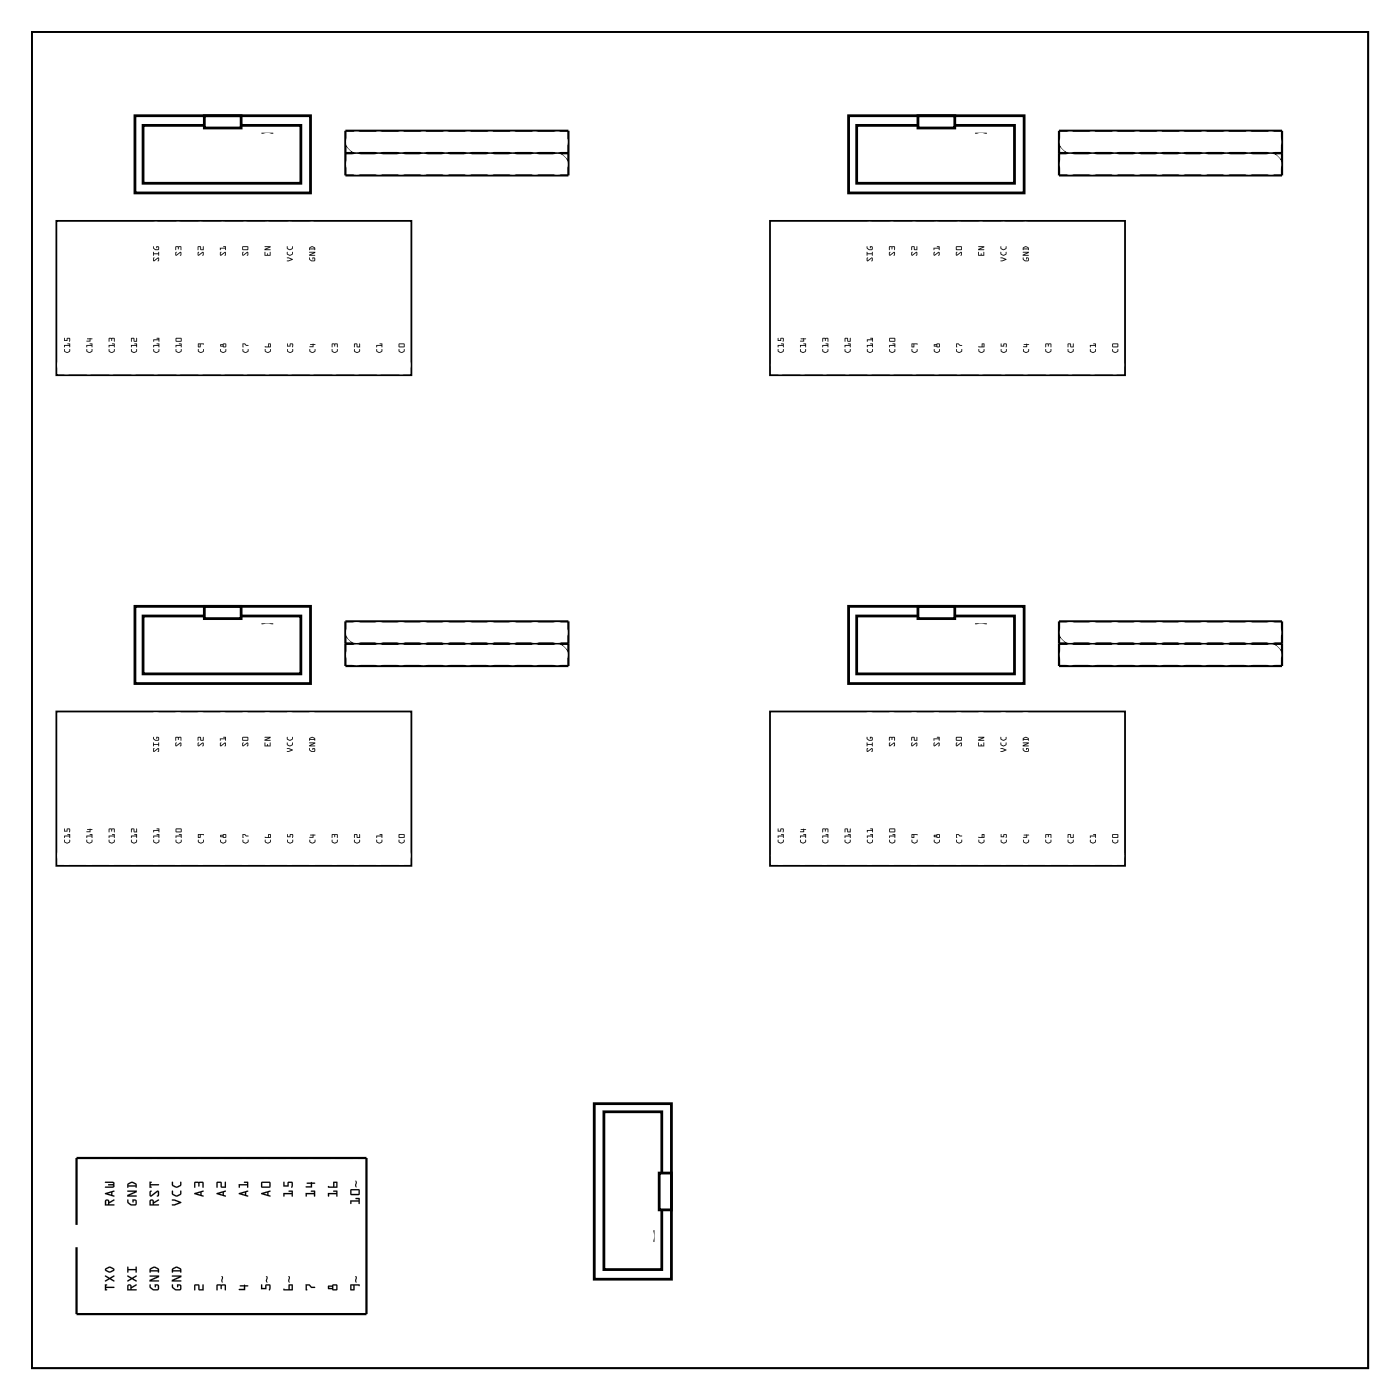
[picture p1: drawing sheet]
<svg xmlns="http://www.w3.org/2000/svg" width="159mm" height="159mm" viewBox="0 0 159 159" stroke-linecap="round" stroke-linejoin="round" font-family="sans-serif">
<path d="M3.6 3.6h152.2v152.2h-152.2zM6.4 25.2h40.5v17.5h-40.5zM87.7 25.2h40.4v17.5h-40.4zM6.4 81h40.5v17.6h-40.5zM87.7 81h40.4v17.6h-40.4z" fill="none" stroke="#000" stroke-width=".2"/>
<g fill="#000">
<path d="M22.1 146.3h.5l.1 .1v.4h.4v-.4l.1-.1v.7l-.6-.1v-.5h-.4v.5v.1zM27.3 146.4l.6-.1 .4 .2h-.4v.4h-.6l-.1-.1h.6v-.3h-.5zM34.8 146.3h.5l.2 .3h.4v.1h-.5l-.2-.3h-.3l.1 .5-.1 .1z"/>
<path d="M3.6 3.6h152.2v152.2h-152.2zM3.6 3.6v152.2h152.2v-152.2z"/>
<path d="M17.5 29.4h.1l-.1 .3 .6-.4v.4h-.1v-.3l-.5 .4zM17.4 28.7l.1 .2h.5l.1-.2v.4h-.1v-.2h-.5v.2zM17.4 28.1l.1 .2 .2 .1h.3v-.3h-.1l-.1 .2v-.3l.3 .1v.3l-.1 .1a.43 .43 0 0 1-.6-.4z"/>
<path d="M17.5 29.4l.1-.1-.1 .4 .6-.4v.4h-.1v-.3l-.5 .4zM17.5 29.4v.4l.5-.4v.3h.1v-.4l-.6 .4 .1-.3zM17.4 28.7h.1v.2h.5l.1-.2v.4h-.1v-.2h-.5v.2zM17.4 28.7l.1 .4v-.2h.5v.2h.1v-.4l-.1 .2h-.5zM17.4 28.1l.3 .3h.3v-.2l-.1-.1-.1 .2v-.3l.2 .1 .1 .3-.1 .1h-.3l-.3-.2zM17.4 28.1v.2l.3 .2 .4-.1-.1-.3-.2-.1v.3l.1-.2 .1 .1v.2h-.3z"/>
<path d="M20 28.7h.1v.3l.5-.3v.4h-.1l.1-.3-.6 .3zM20 28.1h.6l.1 .4h-.1v-.4l-.2 .1-.1 .2v-.3h-.2l-.1 .4z"/>
<path d="M20 28.7h.1v.3l.5-.3 .1 .4h-.2l.1-.3-.6 .3zM20 28.7v.4l.6-.3-.1 .3 .1-.1v-.3l-.5 .3v-.3zM20 28.1h.6l.1 .4h-.1v-.4l-.2 .1-.1 .2v-.2l-.2-.1-.1 .4zM20 28.1v.4l.1-.4h.2v.3l.1-.3h.2v.4h.1l-.1-.4z"/>
<path d="M22.5 28.7h.2l-.1 .3 .5-.3 .1 .4h-.2l.1-.3-.5 .3zM22.5 28.1h.3l.1 .3h.2l.1-.3v.4h-.4v-.4h-.2l-.1 .4z"/>
<path d="M22.5 28.7h.2l-.1 .3 .5-.3 .1 .4h-.2l.1-.3-.5 .3zM22.5 28.7l.1 .4 .5-.3-.1 .3 .2-.1-.1-.3-.5 .3 .1-.3zM22.5 28.1h.3l.1 .3h.2l.1-.4v.5h-.4v-.4h-.2l-.1 .4zM22.5 28.1v.4l.1-.4h.2v.4h.4v-.4l-.1 .3h-.2l-.1-.3z"/>
<path d="M25.1 28.7h.1v.3l.5-.3v.4h-.1v-.3l-.5 .3zM25.1 28.2h.5v-.1h-.2h.3v.4l-.1-.2h-.5v.2z"/>
<path d="M25.1 28.7h.1v.3l.5-.3v.4h-.1v-.3l-.5 .3zM25.1 28.7v.4l.5-.3v.3l.1-.1v-.3l-.5 .3v-.3zM25 28.2h.6v-.1h-.2l.3-.1v.5h-.1v-.2h-.5v.2zM25.1 28.2v.3v-.2h.6v.2v-.4h-.3h.3v.1z"/>
<path d="M27.6 28.7h.2l-.1 .3 .5-.3 .1 .4h-.2l.1-.3-.5 .3zM27.6 28.1h.6l.1 .3-.7 .1zM27.7 28.1v.3h.5v-.3z"/>
<path d="M27.6 28.7h.2l-.1 .3 .5-.3 .1 .4h-.2l.1-.3-.6 .3zM27.6 28.7l.1 .4 .5-.3-.1 .3 .2-.1-.1-.3-.5 .3v-.3zM27.6 28.1h.6l.1 .3-.7 .1zM27.6 28.1v.4l.7-.1-.1-.3zM27.7 28.1v.3h.5v-.3zM27.7 28.1h.5v.3h-.5z"/>
<path d="M30.1 28.7h.1v.3h.2l.1-.1v.1h.2l.1-.3v.4h-.7zM30.1 28.1l.7-.1v.2l-.5 .2 .5 .1h-.7v-.1l.6-.3h-.5z"/>
<path d="M30.1 28.7h.1v.3h.2l.1-.1v.1h.2l.1-.3v.4h-.7zM30.1 28.7v.4h.7v-.4l-.1 .3h-.2v-.1l-.1 .1h-.2v-.3zM30.1 28.1l.7-.1v.2l-.5 .2h.5v.1h-.7v-.1l.6-.3h-.5zM30.1 28.1h.1h.5l-.6 .3v.1h.7l-.5-.1 .5-.2v-.2z"/>
<path d="M32.7 29.3h.2l.5 .3-.7 .2v-.1l.5-.2-.5-.1zM32.7 28.7h.1v.2l.2 .1 .3-.1v-.2h.1a.31 .31 0 0 1-.4 .4l-.3-.1zM32.7 28.1h.1v.2l.2 .1 .3-.1v-.2h.1a.31 .31 0 0 1-.4 .4l-.3-.2z"/>
<path d="M32.7 29.3h.2l.5 .3-.7 .2v-.1l.5-.2-.5-.1zM32.7 29.3l.5 .2-.5 .2v.1l.6-.2-.4-.3zM32.7 28.7h.1v.2l.2 .1 .3-.1v-.2l.1 .2-.4 .2-.3-.1zM32.7 28.7v.3l.4 .1a.3 .3 0 0 0 .3-.4h-.1v.2l-.3 .1-.2-.1zM32.7 28.1h.1v.2l.2 .1 .3-.1v-.3l.1 .3-.4 .2-.3-.2zM32.7 28.1v.3l.4 .1a.3 .3 0 0 0 .3-.4h-.1v.2l-.3 .1-.2-.1z"/>
<path d="M35.2 29.3l.1 .2 .2 .2 .3-.1v-.2h-.1l-.1 .1v-.2l.3 .1v.2l-.1 .2a.43 .43 0 0 1-.6-.4zM35.2 28.7h.7v.1l-.5 .2 .5 .1h-.7v-.1l.5-.2h-.4zM35.3 28.2a.41 .41 0 0 1 .6 0v.3l-.1-.1h-.5l-.1 .1zM35.3 28.3h.5l-.2-.2z"/>
<path d="M35.2 29.3l.3 .4h.3v-.3h-.1l-.1 .1v-.2h.2l.1 .4-.1 .1h-.3l-.3-.2zM35.2 29.3v.3l.3 .1h.4l-.1-.4h-.2v.2l.1-.1h.1v.3h-.3zM35.2 28.7h.7v.1l-.5 .2h.5v.1h-.7v-.1l.5-.2h-.4zM35.2 28.7l.1 .1h.4l-.5 .2v.1h.7l-.5-.1 .5-.2v-.1zM35.3 28.2l.3-.1 .3 .1v.3l-.6-.1-.1 .1zM35.3 28.2l-.1 .3 .1-.1 .6 .1v-.3l-.3-.1zM35.3 28.3h.5l-.2-.2zM35.3 28.3l.3-.2 .2 .2h-.5z"/>
<path d="M98.7 29.4h.2l-.1 .3 .5-.4 .1 .4h-.2l.1-.3-.5 .4zM98.7 28.7l.1 .2h.5l.1-.2v.4h-.1v-.2h-.5l-.1 .2zM98.7 28.1l.1 .2 .2 .1h.3v-.3h-.1l-.1 .2v-.3l.3 .1v.3l-.1 .1a.43 .43 0 0 1-.6-.4z"/>
<path d="M98.7 29.4l.2-.1-.1 .4 .5-.4 .1 .4h-.2l.1-.3-.5 .4zM98.7 29.4l.1 .4 .5-.4-.1 .3h.2l-.1-.4-.5 .4 .1-.3zM98.7 28.7h.1v.2h.5l.1-.2v.4h-.1v-.2h-.5l-.1 .2zM98.7 28.7v.4l.1-.2h.5v.2h.1v-.4l-.1 .2h-.5zM98.7 28.1l.3 .3h.3v-.2l-.1-.1-.1 .2v-.3l.2 .1 .1 .3-.1 .1h-.3l-.3-.2zM98.7 28.1v.2l.3 .2 .4-.1-.1-.3-.2-.1v.3l.1-.2 .1 .1v.2h-.3z"/>
<path d="M101.3 28.7h.1v.3l.5-.3v.4h-.1v-.3l-.5 .3zM101.3 28.1h.6v.4l-.1-.4-.1 .1-.1 .2-.1-.3h-.2v.4z"/>
<path d="M101.3 28.7h.1v.3l.5-.3v.4h-.1v-.3l-.5 .3zM101.3 28.7v.4l.5-.3v.3l.1-.1v-.3l-.5 .3v-.3zM101.3 28.1h.6v.4h-.1v-.4l-.1 .1-.1 .2-.1-.2-.2-.1v.4zM101.3 28.1v.4v-.4h.2l.1 .3v-.3h.3v.4v-.4z"/>
<path d="M103.8 28.7h.2l-.1 .3 .5-.3 .1 .4h-.2l.1-.3-.5 .3zM103.8 28.1h.3l.1 .3h.2l.1-.3v.4h-.4v-.4h-.2l-.1 .4z"/>
<path d="M103.8 28.7h.2l-.1 .3 .5-.3 .1 .4h-.2l.1-.3-.6 .3zM103.8 28.7l.1 .4 .5-.3-.1 .3 .2-.1-.1-.3-.5 .3v-.3zM103.8 28.1h.3l.1 .3h.2l.1-.4v.5h-.4v-.4h-.2l-.1 .4zM103.8 28.1v.4l.1-.4h.2v.4h.4l-.1-.4v.3h-.2l-.1-.3z"/>
<path d="M106.4 28.7h.1l-.1 .3 .6-.3v.4h-.1v-.3l-.5 .3zM106.3 28.2h.6v-.1h-.2h.3v.4h-.1v-.2h-.5v.2z"/>
<path d="M106.4 28.7h.1l-.1 .3 .6-.3v.4h-.1v-.3l-.5 .3zM106.4 28.7v.4l.5-.3v.3l.1-.1v-.3l-.6 .3 .1-.3zM106.3 28.2h.6v-.1h-.2l.3-.1v.5h-.1v-.2h-.5v.2zM106.3 28.2l.1 .3v-.2h.5v.2h.1v-.4h-.3h.2v.1z"/>
<path d="M108.9 28.7h.1v.3l.5-.3v.4h-.1l.1-.3-.6 .3zM108.9 28.1h.6l.1 .3-.7 .1zM109 28.1v.3h.5v-.3z"/>
<path d="M108.9 28.7h.1v.3l.5-.3 .1 .4h-.2l.1-.3-.6 .3zM108.9 28.7v.4l.6-.3-.1 .3 .1-.1v-.3l-.5 .3v-.3zM108.9 28.1h.6l.1 .3-.7 .1zM108.9 28.1v.4l.6-.1v-.3zM109 28.1v.3h.5v-.3zM109 28.1h.5v.3h-.5z"/>
<path d="M111.4 28.7h.1v.3h.2l.1-.1v.1h.2l.1-.3v.4h-.7zM111.4 28.1l.7-.1v.2l-.5 .2 .5 .1h-.7v-.1l.5-.3h-.4z"/>
<path d="M111.4 28.7h.1v.3h.2l.1-.1v.1h.2l.1-.3v.4h-.7zM111.4 28.7v.4h.7v-.4l-.1 .3h-.2v-.1l-.1 .1h-.2v-.3zM111.4 28.1l.7-.1v.2l-.5 .2h.5v.1h-.7v-.1l.5-.3h-.4zM111.4 28.1h.1h.4l-.5 .3v.1h.7l-.5-.1 .5-.2v-.2z"/>
<path d="M114 29.3h.2l.4 .3-.6 .2v-.1l.5-.2-.5-.1zM114 28.7v.2l.3 .1 .2-.1 .1-.2a.31 .31 0 0 1-.3 .4l-.3-.1zM114 28.1v.2l.3 .1 .2-.1 .1-.2a.31 .31 0 0 1-.3 .4l-.3-.2z"/>
<path d="M114 29.3h.2l.4 .3-.6 .2v-.1l.5-.2-.5-.1zM114 29.3l.5 .2-.5 .2v.1l.6-.2-.4-.3zM114 28.7v.2l.3 .1 .2-.1 .1-.2v.2l-.4 .2-.2-.1zM114 28.7v.3l.3 .1a.3 .3 0 0 0 .3-.4l-.1 .2-.2 .1-.3-.1zM114 28.1v.2l.3 .1 .2-.1 .1-.3v.3l-.4 .2-.2-.2zM114 28.1v.3l.3 .1a.3 .3 0 0 0 .3-.4l-.1 .2-.2 .1-.3-.1z"/>
<path d="M116.5 29.3l.1 .2 .2 .2 .3-.1v-.2h-.1l-.1 .1v-.2l.2 .1 .1 .2-.1 .2a.43 .43 0 0 1-.6-.4zM116.5 28.7h.7v.1l-.6 .2 .6 .1h-.7v-.1l.5-.2h-.5zM116.5 28.2a.41 .41 0 0 1 .6 0v.3v-.1h-.5l-.1 .1zM116.6 28.3h.5l-.3-.2z"/>
<path d="M116.5 29.3l.3 .4h.2l.1-.3h-.1l-.1 .1v-.2h.2l.1 .4-.2 .1h-.3l-.2-.2zM116.5 29.3v.3l.2 .1h.5l-.1-.4h-.2v.2v-.1h.2l-.1 .3h-.3zM116.5 28.7h.7v.1l-.6 .2h.5l.1 .1h-.7v-.1l.5-.2h-.5zM116.5 28.7v.1h.5l-.5 .2v.1h.7l-.6-.1 .6-.2v-.1zM116.5 28.2l.4-.1 .3 .1v.3l-.6-.1-.1 .1zM116.5 28.2v.3l.1-.1 .6 .1v-.3l-.3-.1zM116.6 28.3h.5l-.3-.2zM116.6 28.3l.2-.2 .3 .2h-.5z"/>
<path d="M7.3 39.8h.1v.2l.2 .1 .3-.1v-.2h.1a.31 .31 0 0 1-.4 .4l-.3-.2zM7.3 39.3h.6v-.1l-.2-.1h.3v.4h-.1v-.1h-.5l-.1 .2zM7.3 38.5h.1v.2h.2v-.2h.3v.4v-.3h-.2v.2h-.4z"/>
<path d="M7.3 39.8h.1v.2l.2 .1 .3-.1 .1-.2v.2l-.4 .2-.3-.2zM7.3 39.8v.3l.4 .1a.3 .3 0 0 0 .3-.4h-.1v.2l-.3 .1-.2-.1zM7.3 39.3h.6v-.1l-.2-.1h.3v.4h-.1v-.1h-.5l-.1 .2zM7.3 39.3v.3l.1-.2h.5v.1h.1v-.4h-.3l.2 .1v.1zM7.3 38.5h.1v.2h.2v-.2h.3l.1 .4h-.1v-.3h-.2v.2h-.4zM7.3 38.5v.3h.4v-.2h.2v.3v-.4h-.3v.2h-.2z"/>
<path d="M9.9 39.8v.2l.3 .1 .2-.1v-.2h.1a.31 .31 0 0 1-.3 .4l-.3-.2zM9.8 39.3h.6v-.1l-.2-.1h.3v.4h-.1v-.1h-.5v.2zM9.9 38.6l.4-.1 .2 .1h-.2v.3h-.4v-.1h.3v-.2h-.3z"/>
<path d="M9.8 39.8h.1v.2l.3 .1 .2-.1 .1-.2v.2l-.4 .2-.2-.2zM9.9 39.8v.3l.3 .1a.3 .3 0 0 0 .3-.4h-.1v.2l-.2 .1-.3-.1zM9.8 39.3h.6v-.1l-.2-.1h.3v.4h-.1v-.1h-.5v.2zM9.8 39.3l.1 .3v-.2h.5v.1h.1v-.4h-.3l.2 .1v.1zM9.9 38.6l.4-.1 .2 .1h-.2v.3h-.4v-.1h.3v-.2h-.3zM9.9 38.6h.3v.2h-.3v.1h.4v-.3h.2l-.2-.1z"/>
<path d="M12.4 39.8h.1v.2l.2 .1 .3-.1v-.2h.1a.31 .31 0 0 1-.4 .4l-.3-.2zM12.4 39.3h.6v-.1l-.2-.1h.2l.1 .4h-.1v-.1h-.5l-.1 .2zM12.4 38.5h.6l.1 .4h-.1v-.3h-.2l-.1 .2v-.2h-.2l-.1 .3z"/>
<path d="M12.4 39.8h.1v.2l.2 .1 .3-.1v-.2l.1 .2-.4 .2-.3-.2zM12.4 39.8v.3l.4 .1a.3 .3 0 0 0 .3-.4h-.1v.2l-.3 .1-.2-.1zM12.4 39.3h.6v-.1l-.2-.1h.2l.1 .4h-.1v-.1h-.5l-.1 .2zM12.4 39.3v.3l.1-.2h.5v.1h.1l-.1-.4h-.2l.2 .1v.1zM12.4 38.5h.6l.1 .4h-.1v-.3h-.2l-.1 .2v-.2h-.2l-.1 .3zM12.4 38.5v.4l.1-.3h.2v.2l.1-.2h.2v.3h.1l-.1-.4z"/>
<path d="M14.9 39.8h.1v.2l.3 .1 .2-.1v-.2h.1a.31 .31 0 0 1-.3 .4l-.4-.2zM14.9 39.3h.6v-.1l-.2-.1h.3v.4h-.1v-.1h-.5l-.1 .2zM14.9 38.5h.4v.3h.2l.1-.3v.4h-.4v-.3h-.2l-.1 .3z"/>
<path d="M14.9 39.8h.1v.2l.3 .1 .2-.1 .1-.2v.2l-.4 .2-.3-.2zM14.9 39.8l.1 .3 .3 .1a.3 .3 0 0 0 .3-.4h-.1v.2l-.2 .1-.3-.1zM14.9 39.3h.6v-.1l-.2-.1h.3v.4h-.1v-.1h-.5l-.1 .2zM14.9 39.3v.3l.1-.2h.5v.1h.1v-.4h-.3l.2 .1v.1zM14.9 38.5h.4v.3h.2l.1-.3v.4h-.4v-.3h-.2l-.1 .3zM14.9 38.5v.4l.1-.3h.2v.3h.4v-.4l-.1 .3h-.2v-.3z"/>
<path d="M17.5 39.8l.1 .2 .2 .1 .3-.1v-.2a.31 .31 0 0 1-.3 .4l-.3-.2zM17.5 39.3h.6v-.1l-.3-.1h.3v.4v-.1h-.6v.2zM17.5 38.7h.6v-.1l-.3-.1h.3v.4v-.2h-.6v.2z"/>
<path d="M17.5 39.8l.1 .2 .2 .1 .2-.1 .1-.2v.2l-.3 .2-.3-.2zM17.5 39.8v.3l.3 .1a.3 .3 0 0 0 .3-.4v.2l-.3 .1-.2-.1zM17.5 39.3h.6v-.1l-.3-.1h.3v.4v-.1h-.6v.2zM17.5 39.3v.3v-.2h.6v.1v-.4h-.3l.3 .1v.1zM17.5 38.7h.6v-.1l-.3-.1h.3v.4v-.2h-.6v.2zM17.5 38.7v.2v-.2h.6v.2v-.4h-.3l.3 .1v.1z"/>
<path d="M20 39.8h.1v.2l.2 .1 .3-.1v-.2h.1a.31 .31 0 0 1-.4 .4l-.3-.2zM20 39.3h.6v-.1l-.2-.1h.3v.4h-.1v-.1h-.5l-.1 .2zM20 38.5h.6l.1 .4h-.6zM20.1 38.6v.2h.5v-.2z"/>
<path d="M20 39.8h.1v.2l.2 .1 .3-.1 .1-.2v.2l-.4 .2-.3-.2zM20 39.8v.3l.4 .1a.3 .3 0 0 0 .3-.4h-.1v.2l-.3 .1-.2-.1zM20 39.3h.6v-.1l-.2-.1h.3v.4h-.1v-.1h-.5l-.1 .2zM20 39.3v.3l.1-.2h.5v.1h.1v-.4h-.3l.2 .1v.1zM20 38.5h.6l.1 .4h-.6zM20 38.5l.1 .4h.6l-.1-.4zM20.1 38.6v.2h.5v-.2zM20.1 38.6h.5v.2h-.5z"/>
<path d="M22.6 39.8v.2l.3 .1 .2-.1v-.2h.1a.31 .31 0 0 1-.3 .4l-.3-.2zM22.6 39.1h.6v.1h-.3l-.1 .3-.2 .1zM22.6 39.2v.3h.2v-.3z"/>
<path d="M22.5 39.8h.1v.2l.3 .1 .2-.1 .1-.2v.2l-.4 .2-.2-.2zM22.6 39.8v.3l.3 .1a.3 .3 0 0 0 .3-.4h-.1v.2l-.2 .1-.3-.1zM22.5 39.1h.7v.1h-.3l-.1 .3-.2 .1zM22.6 39.1v.5l.2-.1v-.3h.4v-.1zM22.6 39.2v.3h.2v-.3zM22.6 39.2h.2v.3h-.2z"/>
<path d="M25.1 39.8h.1v.2l.2 .1 .3-.1v-.2h.1a.31 .31 0 0 1-.4 .4l-.3-.2zM25.1 39.2l.6-.1 .1 .4-.3 .1-.1-.1h-.3zM25.5 39.2v.3h.2v-.3zM25.2 39.3v.1h.2v-.1z"/>
<path d="M25.1 39.8h.1v.2l.2 .1 .3-.1v-.2l.1 .2-.4 .2-.3-.2zM25.1 39.8v.3l.4 .1a.3 .3 0 0 0 .3-.4h-.1v.2l-.3 .1-.2-.1zM25.1 39.2l.6-.1 .1 .4-.3 .1-.1-.1h-.3zM25.1 39.2v.3h.3l.1 .1 .3-.1-.1-.4zM25.5 39.2v.3h.2v-.3zM25.5 39.2h.2v.3h-.2zM25.2 39.3v.1h.2v-.1zM25.2 39.3h.2v.1h-.2z"/>
<path d="M27.6 39.8h.1v.2l.3 .1 .2-.1v-.2h.1a.31 .31 0 0 1-.3 .4l-.4-.2zM27.6 39.1h.3l.2 .2 .2 .1h-.3l-.1-.2h-.2v.3l-.1 .1z"/>
<path d="M27.6 39.8h.1v.2l.3 .1 .2-.1 .1-.2v.2l-.4 .2-.3-.2zM27.6 39.8l.1 .3 .3 .1a.3 .3 0 0 0 .3-.4h-.1v.2l-.2 .1-.3-.1zM27.6 39.1h.3l.2 .2 .2 .1h-.3l-.1-.2h-.2v.3l-.1 .1zM27.6 39.1v.5l.1-.1v-.3h.2l.1 .2h.3l-.2-.1-.2-.2z"/>
<path d="M30.2 39.8l.1 .2 .2 .1 .3-.1v-.2a.31 .31 0 0 1-.3 .4l-.3-.2zM30.2 39.4l.3 .1v-.4h.3v.5h-.6zM30.6 39.2v.3h.2v-.3z"/>
<path d="M30.2 39.8l.1 .2 .2 .1 .2-.1 .1-.2v.2l-.3 .2-.3-.2zM30.2 39.8v.3l.3 .1a.3 .3 0 0 0 .3-.4v.2l-.3 .1-.2-.1zM30.2 39.4l.3 .1v-.4h.3v.5h-.6zM30.2 39.4v.2h.6v-.5h-.3v.4zM30.6 39.2v.3h.2v-.3zM30.6 39.2h.2v.3h-.2z"/>
<path d="M32.7 39.8h.1v.2l.2 .1 .3-.1v-.2h.1a.31 .31 0 0 1-.4 .4l-.3-.2zM32.7 39.1h.1v.3h.2v-.3h.3v.4v-.3h-.2v.3h-.4z"/>
<path d="M32.7 39.8h.1v.2l.2 .1 .3-.1 .1-.2v.2l-.4 .2-.3-.2zM32.7 39.8v.3l.4 .1a.3 .3 0 0 0 .3-.4h-.1v.2l-.3 .1-.2-.1zM32.7 39.1h.1v.3h.2v-.3h.3l.1 .4h-.1v-.3h-.2v.3h-.4zM32.7 39.1v.4h.4v-.3h.2v.3v-.4h-.3v.3h-.2z"/>
<path d="M35.3 39.8v.2l.3 .1 .2-.1v-.2h.1a.31 .31 0 0 1-.3 .4l-.3-.2zM35.3 39.2l.4-.1 .2 .1-.2 .1v.2h-.4l.3-.1v-.1h-.3z"/>
<path d="M35.2 39.8h.1v.2l.3 .1 .2-.1 .1-.2v.2l-.4 .2-.2-.2zM35.3 39.8v.3l.3 .1a.3 .3 0 0 0 .3-.4h-.1v.2l-.2 .1-.3-.1zM35.3 39.2l.4-.1 .2 .1-.2 .1v.2h-.4v-.1h.3v-.1h-.3zM35.3 39.2v.1h.3v.2h-.3h.4v-.2l.2-.1-.2-.1z"/>
<path d="M37.8 39.8h.1v.2l.2 .1 .3-.1v-.2h.1a.31 .31 0 0 1-.4 .4l-.3-.2zM37.8 39.1h.6l.1 .4h-.1v-.3h-.2l-.1 .3v-.3h-.2l-.1 .4z"/>
<path d="M37.8 39.8h.1v.2l.2 .1 .3-.1v-.2l.1 .2-.4 .2-.3-.2zM37.8 39.8v.3l.4 .1a.3 .3 0 0 0 .3-.4h-.1v.2l-.3 .1-.2-.1zM37.8 39.1h.6l.1 .4h-.1v-.3h-.2l-.1 .3v-.3h-.2l-.1 .4zM37.8 39.1v.5l.1-.4h.2v.3l.1-.3h.2v.3h.1l-.1-.4z"/>
<path d="M40.3 39.8h.1v.2l.3 .1 .2-.1v-.2h.1a.31 .31 0 0 1-.3 .4l-.4-.2zM40.3 39.1h.4v.4h.2l.1-.4v.5l-.4-.1v-.3h-.2l-.1 .4z"/>
<path d="M40.3 39.8h.1v.2l.3 .1 .2-.1 .1-.2v.2l-.4 .2-.3-.2zM40.3 39.8l.1 .3 .3 .1a.3 .3 0 0 0 .3-.4h-.1v.2l-.2 .1-.3-.1zM40.3 39.1h.4v.4h.2l.1-.4v.5l-.4-.1v-.3h-.2l-.1 .4zM40.3 39.1v.5l.1-.4h.2v.3l.4 .1v-.5l-.1 .4h-.2v-.4z"/>
<path d="M42.9 39.8l.1 .2 .2 .1 .3-.1v-.2a.31 .31 0 0 1-.3 .4l-.3-.2zM42.9 39.3h.6v-.1l-.3-.1h.3v.4v-.1h-.6v.2z"/>
<path d="M42.9 39.8l.1 .2 .2 .1 .2-.1 .1-.2v.2l-.3 .2-.3-.2zM42.9 39.8v.3l.3 .1a.3 .3 0 0 0 .3-.4v.2l-.3 .1-.2-.1zM42.9 39.3h.6v-.1l-.3-.1h.3v.4v-.1h-.6v.2zM42.9 39.3v.3v-.2h.6v.1v-.4h-.3l.3 .1v.1z"/>
<path d="M45.4 39.8h.1v.2l.2 .1 .3-.1v-.2h.1a.31 .31 0 0 1-.4 .4l-.3-.2zM45.4 39.1h.6l.1 .4-.6 .1zM45.5 39.2v.3h.5v-.3z"/>
<path d="M45.4 39.8h.1v.2l.2 .1 .3-.1 .1-.2v.2l-.4 .2-.3-.2zM45.4 39.8v.3l.4 .1a.3 .3 0 0 0 .3-.4h-.1v.2l-.3 .1-.2-.1zM45.4 39.1h.6l.1 .4-.6 .1zM45.4 39.1l.1 .4h.6l-.1-.4zM45.5 39.2v.3h.5v-.3zM45.5 39.2h.5v.3h-.5z"/>
<path d="M88.6 39.8h.1v.2l.2 .1 .3-.1v-.2h.1a.31 .31 0 0 1-.4 .4l-.3-.2zM88.6 39.3h.6v-.1l-.2-.1h.2l.1 .4h-.1v-.1h-.5l-.1 .2zM88.6 38.5h.1v.2h.2v-.2h.3v.4h-.1l.1-.3h-.2v.2h-.4z"/>
<path d="M88.6 39.8h.1v.2l.2 .1 .3-.1v-.2l.1 .2-.4 .2-.3-.2zM88.6 39.8v.3l.4 .1a.3 .3 0 0 0 .3-.4h-.1v.2l-.3 .1-.2-.1zM88.6 39.3h.6v-.1l-.2-.1h.2l.1 .4h-.1v-.1h-.5l-.1 .2zM88.6 39.3v.3l.1-.2h.5v.1h.1l-.1-.4h-.2l.2 .1v.1zM88.6 38.5h.1v.2h.2v-.2h.3v.4h-.1l.1-.3h-.2v.2h-.4zM88.6 38.5v.3h.4v-.2h.2l-.1 .3h.1v-.4h-.3v.2h-.2z"/>
<path d="M91.1 39.8h.1v.2l.3 .1 .2-.1v-.2h.1a.31 .31 0 0 1-.3 .4l-.4-.2zM91.1 39.3h.6v-.1l-.2-.1h.3v.4h-.1v-.1h-.5l-.1 .2zM91.2 38.6l.3-.1 .3 .1h-.2v.3h-.4l-.1-.1h.4v-.2h-.3z"/>
<path d="M91.1 39.8h.1v.2l.3 .1 .2-.1 .1-.2v.2l-.4 .2-.3-.2zM91.1 39.8l.1 .3 .3 .1a.3 .3 0 0 0 .3-.4h-.1v.2l-.2 .1-.3-.1zM91.1 39.3h.6v-.1l-.2-.1h.3v.4h-.1v-.1h-.5l-.1 .2zM91.1 39.3v.3l.1-.2h.5v.1h.1v-.4h-.3l.2 .1v.1zM91.2 38.6l.3-.1 .3 .1h-.2v.3h-.4l-.1-.1h.4v-.2h-.3zM91.2 38.6h.3v.2h-.4l.1 .1h.4v-.3h.2l-.3-.1z"/>
<path d="M93.7 39.8l.1 .2 .2 .1 .3-.1v-.2a.31 .31 0 0 1-.3 .4l-.3-.2zM93.7 39.3h.6v-.1l-.3-.1h.3v.4v-.1h-.6v.2zM93.7 38.5h.6v.4v-.3h-.2l-.1 .2-.1-.2h-.2v.3z"/>
<path d="M93.7 39.8l.1 .2 .2 .1 .2-.1 .1-.2v.2l-.3 .2-.3-.2zM93.7 39.8v.3l.3 .1a.3 .3 0 0 0 .3-.4v.2l-.3 .1-.2-.1zM93.7 39.3h.6v-.1l-.3-.1h.3v.4v-.1h-.6v.2zM93.7 39.3v.3v-.2h.6v.1v-.4h-.3l.3 .1v.1zM93.7 38.5h.6v.4v-.3h-.2l-.1 .2-.1-.2h-.2v.3zM93.7 38.5v.4v-.3h.2l.1 .2 .1-.2h.2v.3v-.4z"/>
<path d="M96.2 39.8h.1v.2l.2 .1 .3-.1v-.2h.1a.31 .31 0 0 1-.4 .4l-.3-.2zM96.2 39.3h.6v-.1l-.2-.1h.3v.4h-.1v-.1h-.5l-.1 .2zM96.2 38.5h.3l.1 .3h.2l.1-.3v.4h-.4v-.3h-.2l-.1 .3z"/>
<path d="M96.2 39.8h.1v.2l.2 .1 .3-.1 .1-.2v.2l-.4 .2-.3-.2zM96.2 39.8v.3l.4 .1a.3 .3 0 0 0 .3-.4h-.1v.2l-.3 .1-.2-.1zM96.2 39.3h.6v-.1l-.2-.1h.3v.4h-.1v-.1h-.5l-.1 .2zM96.2 39.3v.3l.1-.2h.5v.1h.1v-.4h-.3l.2 .1v.1zM96.2 38.5h.3l.1 .3h.2l.1-.3v.4h-.4v-.3h-.2l-.1 .3zM96.2 38.5v.4l.1-.3h.2v.3h.4v-.4l-.1 .3h-.2l-.1-.3z"/>
<path d="M98.8 39.8v.2l.3 .1 .2-.1v-.2h.1a.31 .31 0 0 1-.3 .4l-.3-.2zM98.7 39.3h.6v-.1l-.2-.1h.3v.4h-.1v-.1h-.5v.2zM98.7 38.7h.6v-.1l-.2-.1h.3v.4h-.1v-.2h-.5v.2z"/>
<path d="M98.7 39.8h.1v.2l.3 .1 .2-.1 .1-.2v.2l-.4 .2-.2-.2zM98.8 39.8v.3l.3 .1a.3 .3 0 0 0 .3-.4h-.1v.2l-.2 .1-.3-.1zM98.7 39.3h.6v-.1l-.2-.1h.3v.4h-.1v-.1h-.5v.2zM98.7 39.3l.1 .3v-.2h.5v.1h.1v-.4h-.3l.2 .1v.1zM98.7 38.7h.6v-.1l-.2-.1h.3v.4h-.1v-.2h-.5v.2zM98.7 38.7l.1 .2v-.2h.5v.2h.1v-.4h-.3l.2 .1v.1z"/>
<path d="M101.3 39.8h.1v.2l.2 .1 .3-.1v-.2h.1a.31 .31 0 0 1-.4 .4l-.3-.2zM101.3 39.3h.6v-.1l-.2-.1h.2l.1 .4h-.1v-.1h-.5l-.1 .2zM101.3 38.5h.6l.1 .4h-.7zM101.4 38.6v.2h.5v-.2z"/>
<path d="M101.3 39.8h.1v.2l.2 .1 .3-.1v-.2l.1 .2-.4 .2-.3-.2zM101.3 39.8v.3l.4 .1a.3 .3 0 0 0 .3-.4h-.1v.2l-.3 .1-.2-.1zM101.3 39.3h.6v-.1l-.2-.1h.2l.1 .4h-.1v-.1h-.5l-.1 .2zM101.3 39.3v.3l.1-.2h.5v.1h.1l-.1-.4h-.2l.2 .1v.1zM101.3 38.5h.6l.1 .4h-.7zM101.3 38.5v.4h.7l-.1-.4zM101.4 38.6v.2h.5v-.2zM101.4 38.6h.5v.2h-.5z"/>
<path d="M103.8 39.8h.1v.2l.3 .1 .2-.1v-.2h.1a.31 .31 0 0 1-.3 .4l-.4-.2zM103.8 39.1h.7v.1h-.4v.3l-.2 .1zM103.9 39.2v.3h.1v-.3z"/>
<path d="M103.8 39.8h.1v.2l.3 .1 .2-.1 .1-.2v.2l-.4 .2-.3-.2zM103.8 39.8l.1 .3 .3 .1a.3 .3 0 0 0 .3-.4h-.1v.2l-.2 .1-.3-.1zM103.8 39.1h.7v.1h-.4v.3l-.2 .1zM103.8 39.1l.1 .5 .2-.1v-.3h.4v-.1zM103.9 39.2v.3h.1v-.3zM103.9 39.2h.1v.3h-.1z"/>
<path d="M106.4 39.8l.1 .2 .2 .1 .3-.1v-.2a.31 .31 0 0 1-.3 .4l-.3-.2zM106.4 39.2l.6-.1v.4l-.3 .1v-.1h-.3zM106.7 39.2v.3h.3v-.3zM106.4 39.3v.1h.3v-.1z"/>
<path d="M106.4 39.8l.1 .2 .2 .1 .2-.1 .1-.2v.2l-.3 .2-.3-.2zM106.4 39.8v.3l.3 .1a.3 .3 0 0 0 .3-.4v.2l-.3 .1-.2-.1zM106.4 39.2l.6-.1v.4l-.3 .1v-.1h-.3zM106.4 39.2v.3h.3v.1l.3-.1v-.4zM106.7 39.2v.3h.3v-.3zM106.7 39.2h.3v.3h-.3zM106.4 39.3v.1h.3v-.1zM106.4 39.3h.3v.1h-.3z"/>
<path d="M108.9 39.8h.1v.2l.2 .1 .3-.1v-.2h.1a.31 .31 0 0 1-.4 .4l-.3-.2zM108.9 39.1h.3l.1 .2 .3 .1h-.3l-.2-.2h-.1v.3l-.1 .1z"/>
<path d="M108.9 39.8h.1v.2l.2 .1 .3-.1 .1-.2v.2l-.4 .2-.3-.2zM108.9 39.8v.3l.4 .1a.3 .3 0 0 0 .3-.4h-.1v.2l-.3 .1-.2-.1zM108.9 39.1h.3l.1 .2 .3 .1h-.3l-.2-.2h-.1v.3l-.1 .1zM108.9 39.1v.5l.1-.1v-.3h.1l.2 .2h.3l-.3-.1-.1-.2z"/>
<path d="M111.5 39.8v.2l.3 .1 .2-.1v-.2h.1a.31 .31 0 0 1-.3 .4l-.3-.2zM111.5 39.4l.3 .1v-.4h.3v.5h-.6zM111.9 39.2v.3h.1v-.3z"/>
<path d="M111.4 39.8h.1v.2l.3 .1 .2-.1 .1-.2v.2l-.4 .2-.2-.2zM111.5 39.8v.3l.3 .1a.3 .3 0 0 0 .3-.4h-.1v.2l-.2 .1-.3-.1zM111.4 39.4l.4 .1v-.4h.3v.5h-.6zM111.5 39.4v.2h.6v-.5h-.3v.4zM111.9 39.2v.3h.1v-.3zM111.9 39.2h.1v.3h-.1z"/>
<path d="M114 39.8h.1v.2l.2 .1 .3-.1v-.2h.1a.31 .31 0 0 1-.4 .4l-.3-.2zM114 39.1h.1v.3h.2v-.3h.3v.4h-.1l.1-.3h-.2v.3h-.4z"/>
<path d="M114 39.8h.1v.2l.2 .1 .3-.1v-.2l.1 .2-.4 .2-.3-.2zM114 39.8v.3l.4 .1a.3 .3 0 0 0 .3-.4h-.1v.2l-.3 .1-.2-.1zM114 39.1h.1v.3h.2v-.3h.3v.4h-.1l.1-.3h-.2v.3h-.4zM114 39.1v.4h.4v-.3h.2l-.1 .3h.1v-.4h-.3v.3h-.2z"/>
<path d="M116.5 39.8h.1v.2l.3 .1 .2-.1v-.2h.1a.31 .31 0 0 1-.3 .4l-.4-.2zM116.6 39.2l.3-.1 .3 .1-.2 .1v.2h-.4h-.1l.4-.1v-.1h-.3z"/>
<path d="M116.5 39.8h.1v.2l.3 .1 .2-.1 .1-.2v.2l-.4 .2-.3-.2zM116.5 39.8l.1 .3 .3 .1a.3 .3 0 0 0 .3-.4h-.1v.2l-.2 .1-.3-.1zM116.6 39.2l.3-.1 .3 .1-.2 .1v.2h-.4l-.1-.1h.4v-.1h-.3zM116.6 39.2v.1h.3v.2h-.4h.1h.4v-.2l.2-.1-.3-.1z"/>
<path d="M119.1 39.8l.1 .2 .2 .1 .3-.1v-.2a.31 .31 0 0 1-.3 .4l-.3-.2zM119.1 39.1h.6v.4v-.3h-.2l-.1 .3-.1-.3h-.2v.4z"/>
<path d="M119.1 39.8l.1 .2 .2 .1 .2-.1 .1-.2v.2l-.3 .2-.3-.2zM119.1 39.8v.3l.3 .1a.3 .3 0 0 0 .3-.4v.2l-.3 .1-.2-.1zM119.1 39.1h.6v.4v-.3h-.2l-.1 .3-.1-.3h-.2v.4zM119.1 39.1v.5v-.4h.2l.1 .3 .1-.3h.2v.3v-.4z"/>
<path d="M121.6 39.8h.1v.2l.2 .1 .3-.1v-.2h.1a.31 .31 0 0 1-.4 .4l-.3-.2zM121.6 39.1h.3l.1 .4h.2l.1-.4v.5l-.4-.1v-.3h-.2l-.1 .4z"/>
<path d="M121.6 39.8h.1v.2l.2 .1 .3-.1 .1-.2v.2l-.4 .2-.3-.2zM121.6 39.8v.3l.4 .1a.3 .3 0 0 0 .3-.4h-.1v.2l-.3 .1-.2-.1zM121.6 39.1h.3l.1 .4h.2l.1-.4v.5l-.4-.1v-.3h-.2l-.1 .4zM121.6 39.1v.5l.1-.4h.2v.3l.4 .1v-.5l-.1 .4h-.2l-.1-.4z"/>
<path d="M124.2 39.8v.2l.3 .1 .2-.1v-.2h.1a.31 .31 0 0 1-.3 .4l-.3-.2zM124.1 39.3h.6v-.1l-.2-.1h.3v.4h-.1v-.1h-.5v.2z"/>
<path d="M124.1 39.8h.1v.2l.3 .1 .2-.1 .1-.2v.2l-.4 .2-.2-.2zM124.2 39.8v.3l.3 .1a.3 .3 0 0 0 .3-.4h-.1v.2l-.2 .1-.3-.1zM124.1 39.3h.6v-.1l-.2-.1h.3v.4h-.1v-.1h-.5v.2zM124.1 39.3l.1 .3v-.2h.5v.1h.1v-.4h-.3l.2 .1v.1z"/>
<path d="M126.7 39.8h.1v.2l.2 .1 .3-.1v-.2h.1a.31 .31 0 0 1-.4 .4l-.3-.2zM126.7 39.1h.6l.1 .4-.7 .1zM126.8 39.2v.3h.5v-.3z"/>
<path d="M126.7 39.8h.1v.2l.2 .1 .3-.1v-.2l.1 .2-.4 .2-.3-.2zM126.7 39.8v.3l.4 .1a.3 .3 0 0 0 .3-.4h-.1v.2l-.3 .1-.2-.1zM126.7 39.1h.6l.1 .4-.7 .1zM126.7 39.1v.4h.7l-.1-.4zM126.8 39.2v.3h.5v-.3zM126.8 39.2h.5v.3h-.5z"/>
<path d="M7.3 95.6l.1 .1v.2l.2 .1 .3-.1v-.2h.1a.31 .31 0 0 1-.4 .4l-.3-.2zM7.3 95.2h.6v-.1l-.2-.1h.3v.4h-.1v-.1h-.5l-.1 .1zM7.3 94.4h.1v.2h.2v-.2h.3v.4v-.3h-.2v.2h-.4z"/>
<path d="M7.3 95.6l.1 .1v.2l.2 .1 .3-.1 .1-.3v.3l-.4 .2-.3-.2zM7.3 95.7v.2l.4 .2a.3 .3 0 0 0 .3-.4h-.1v.2l-.3 .1-.2-.1zM7.3 95.2h.6v-.1l-.2-.1h.3v.4h-.1v-.1h-.5l-.1 .1zM7.3 95.2v.2l.1-.1h.5v.1h.1v-.4h-.3l.2 .1v.1zM7.3 94.4h.1v.2h.2v-.2h.3l.1 .4h-.1v-.3h-.2v.2h-.4zM7.3 94.4v.3h.4v-.3h.2v.4v-.4h-.3v.2h-.2z"/>
<path d="M9.9 95.6v.1v.2l.3 .1 .2-.1v-.2h.1a.31 .31 0 0 1-.3 .4l-.3-.2zM9.8 95.2h.6v-.1l-.2-.1h.3v.4h-.1v-.1h-.5v.1zM9.9 94.4h.4l.2 .1h-.2v.3h-.4v-.1h.3v-.2h-.3z"/>
<path d="M9.8 95.6l.1 .1v.2l.3 .1 .2-.1 .1-.3v.3l-.4 .2-.2-.2zM9.9 95.7v.2l.3 .2a.3 .3 0 0 0 .3-.4h-.1v.2l-.2 .1-.3-.1zM9.8 95.2h.6v-.1l-.2-.1h.3v.4h-.1v-.1h-.5v.1zM9.8 95.2l.1 .2v-.1h.5v.1h.1v-.4h-.3l.2 .1v.1zM9.9 94.4h.4l.2 .1h-.2v.3h-.4v-.1h.3v-.2h-.3zM9.9 94.4v.1h.3v.2h-.3v.1h.4v-.3h.2l-.2-.1z"/>
<path d="M12.4 95.6l.1 .1v.2l.2 .1 .3-.1v-.2h.1a.31 .31 0 0 1-.4 .4l-.3-.2zM12.4 95.2h.6v-.1l-.2-.1h.2l.1 .4h-.1v-.1h-.5l-.1 .1zM12.4 94.4h.6l.1 .4h-.1v-.3h-.2l-.1 .2v-.2h-.2l-.1 .3z"/>
<path d="M12.4 95.6l.1 .1v.2l.2 .1 .3-.1v-.3l.1 .3-.4 .2-.3-.2zM12.4 95.7v.2l.4 .2a.3 .3 0 0 0 .3-.4h-.1v.2l-.3 .1-.2-.1zM12.4 95.2h.6v-.1l-.2-.1h.2l.1 .4h-.1v-.1h-.5l-.1 .1zM12.4 95.2v.2l.1-.1h.5v.1h.1l-.1-.4h-.2l.2 .1v.1zM12.4 94.4h.6l.1 .4h-.1v-.3h-.2l-.1 .2v-.2h-.2l-.1 .3zM12.4 94.4v.4l.1-.4 .2 .1v.2l.1-.2 .2-.1v.4h.1l-.1-.4z"/>
<path d="M14.9 95.6l.1 .1v.2l.3 .1 .2-.1v-.2h.1a.31 .31 0 0 1-.3 .4l-.4-.2zM14.9 95.2h.6v-.1l-.2-.1h.3v.4h-.1v-.1h-.5l-.1 .1zM14.9 94.4h.4v.3h.2l.1-.3v.4h-.4v-.3h-.2l-.1 .3z"/>
<path d="M14.9 95.6l.1 .1v.2l.3 .1 .2-.1 .1-.3v.3l-.4 .2-.3-.2zM14.9 95.7l.1 .2 .3 .2a.3 .3 0 0 0 .3-.4h-.1v.2l-.2 .1-.3-.1zM14.9 95.2h.6v-.1l-.2-.1h.3v.4h-.1v-.1h-.5l-.1 .1zM14.9 95.2v.2l.1-.1h.5v.1h.1v-.4h-.3l.2 .1v.1zM14.9 94.4h.4v.3h.2l.1-.3v.4h-.4v-.3h-.2l-.1 .3zM14.9 94.4v.4l.1-.4h.2v.4h.4v-.4l-.1 .3h-.2v-.3z"/>
<path d="M17.5 95.6v.1l.1 .2 .2 .1 .3-.1v-.2a.31 .31 0 0 1-.3 .4l-.3-.2zM17.5 95.2h.6v-.1l-.3-.1h.3v.4v-.1h-.6v.1zM17.5 94.5h.6l-.3-.1h.3v.4v-.2h-.6v.2z"/>
<path d="M17.5 95.6v.1l.1 .2 .2 .1 .2-.1 .1-.3v.3l-.3 .2-.3-.2zM17.5 95.7v.2l.3 .2a.3 .3 0 0 0 .3-.4v.2l-.3 .1-.2-.1zM17.5 95.2h.6v-.1l-.3-.1h.3v.4v-.1h-.6v.1zM17.5 95.2v.2v-.1h.6v.1v-.4h-.3l.3 .1v.1zM17.5 94.5h.6l-.3-.1h.3v.4v-.2h-.6v.2zM17.5 94.5v.3v-.2h.6v.2v-.4h-.3h.3v.1z"/>
<path d="M17.5 85.2h.1l-.1 .4 .6-.4v.4h-.1v-.3l-.5 .3zM17.4 84.6l.1 .1h.5l.1-.1v.4h-.1v-.2h-.5v.2zM17.4 83.9l.1 .2 .2 .2 .3-.1v-.2h-.1l-.1 .1v-.2l.3 .1v.2l-.1 .2a.43 .43 0 0 1-.6-.4z"/>
<path d="M17.5 85.2h.1l-.1 .4 .6-.4v.4h-.1v-.3l-.5 .3zM17.5 85.2v.4l.5-.3v.3h.1v-.4l-.6 .4 .1-.4zM17.4 84.6h.1v.1h.5l.1-.1v.4h-.1v-.2h-.5v.2zM17.4 84.6l.1 .4v-.2h.5v.2h.1v-.4l-.1 .1h-.5zM17.4 83.9l.3 .4h.3v-.3h-.1l-.1 .1v-.2h.2l.1 .4-.1 .1h-.3l-.3-.2zM17.4 83.9v.3l.3 .2 .4-.1-.1-.4h-.2v.2l.1-.1h.1v.3h-.3z"/>
<path d="M20 95.6l.1 .1v.2l.2 .1 .3-.1v-.2h.1a.31 .31 0 0 1-.4 .4l-.3-.2zM20 95.2h.6v-.1l-.2-.1h.3v.4h-.1v-.1h-.5l-.1 .1zM20 94.4h.6l.1 .3-.6 .1zM20.1 94.5v.2h.5v-.2z"/>
<path d="M20 95.6l.1 .1v.2l.2 .1 .3-.1 .1-.3v.3l-.4 .2-.3-.2zM20 95.7v.2l.4 .2a.3 .3 0 0 0 .3-.4h-.1v.2l-.3 .1-.2-.1zM20 95.2h.6v-.1l-.2-.1h.3v.4h-.1v-.1h-.5l-.1 .1zM20 95.2v.2l.1-.1h.5v.1h.1v-.4h-.3l.2 .1v.1zM20 94.4h.6l.1 .3-.6 .1zM20 94.4l.1 .4 .6-.1-.1-.3zM20.1 94.5v.2h.5v-.2zM20.1 94.4h.5v.3h-.5z"/>
<path d="M20 84.6h.1v.3l.5-.3v.3l-.1 .1 .1-.3-.6 .3zM20 84l.6-.1 .1 .4h-.1v-.3h-.2l-.1 .3v-.3h-.2l-.1 .4z"/>
<path d="M20 84.6h.1v.3l.5-.3 .1 .3-.2 .1 .1-.3-.6 .3zM20 84.6v.4l.6-.4-.1 .4 .1-.1v-.3l-.5 .3v-.3zM20 84l.6-.1 .1 .4h-.1v-.3h-.2l-.1 .3v-.3h-.2l-.1 .4zM20 84v.4l.1-.4h.2v.3l.1-.3h.2v.3h.1l-.1-.4z"/>
<path d="M22.6 95.6v.1v.2l.3 .1 .2-.1v-.2h.1a.31 .31 0 0 1-.3 .4l-.3-.2zM22.6 95h.6v.1h-.3l-.1 .3h-.2zM22.6 95.1v.3h.2v-.3z"/>
<path d="M22.5 95.6l.1 .1v.2l.3 .1 .2-.1 .1-.3v.3l-.4 .2-.2-.2zM22.6 95.7v.2l.3 .2a.3 .3 0 0 0 .3-.4h-.1v.2l-.2 .1-.3-.1zM22.5 95h.7v.1h-.3l-.1 .3h-.2zM22.6 95v.4h.2v-.3h.4v-.1zM22.6 95.1v.3h.2v-.3zM22.6 95.1h.2v.3h-.2z"/>
<path d="M22.5 84.6h.2l-.1 .3 .5-.3 .1 .3-.2 .1 .1-.3-.5 .3zM22.5 84l.3-.1 .1 .4h.2l.1-.4v.5l-.4-.1v-.3h-.2l-.1 .4z"/>
<path d="M22.5 84.6h.2l-.1 .3 .5-.3 .1 .3-.2 .1 .1-.3-.5 .3zM22.5 84.6l.1 .4 .5-.4-.1 .4 .2-.1-.1-.3-.5 .3 .1-.3zM22.5 84l.3-.1 .1 .4h.2l.1-.4v.5l-.4-.1v-.3h-.2l-.1 .4zM22.5 84v.4l.1-.4h.2v.3l.4 .1v-.5l-.1 .4h-.2l-.1-.4z"/>
<path d="M25.1 95.6l.1 .1v.2l.2 .1 .3-.1v-.2h.1a.31 .31 0 0 1-.4 .4l-.3-.2zM25.1 95.1l.6-.1 .1 .4h-.3h-.1l-.3-.1zM25.5 95.1v.3h.2v-.3zM25.2 95.2v.1h.2v-.1z"/>
<path d="M25.1 95.6l.1 .1v.2l.2 .1 .3-.1v-.3l.1 .3-.4 .2-.3-.2zM25.1 95.7v.2l.4 .2a.3 .3 0 0 0 .3-.4h-.1v.2l-.3 .1-.2-.1zM25.1 95.1l.6-.1 .1 .4h-.3h-.1h-.3zM25.1 95.1v.2h.3l.1 .1h.3l-.1-.4zM25.5 95.1v.3h.2v-.3zM25.5 95.1h.2v.3h-.2zM25.2 95.2v.1h.2v-.1zM25.2 95.2h.2v.1h-.2z"/>
<path d="M25.1 84.6h.1v.3l.5-.3v.3l-.1 .1v-.3l-.5 .3zM25.1 84.1h.5v-.1h-.2l.3-.1v.4l-.1-.1h-.5v.2z"/>
<path d="M25.1 84.6h.1v.3l.5-.3v.3l-.1 .1v-.3l-.5 .3zM25.1 84.6v.4l.5-.4v.4l.1-.1v-.3l-.5 .3v-.3zM25 84.1h.6v-.1h-.2l.3-.1v.4h-.1v-.1h-.5v.2zM25.1 84.1v.3v-.2h.6v.1v-.4l-.3 .1h.3v.1z"/>
<path d="M27.6 95.6l.1 .1v.2l.3 .1 .2-.1v-.2h.1a.31 .31 0 0 1-.3 .4l-.4-.2zM27.6 95h.3l.2 .2h.2l-.3 .1-.1-.2h-.2v.3h-.1z"/>
<path d="M27.6 95.6l.1 .1v.2l.3 .1 .2-.1 .1-.3v.3l-.4 .2-.3-.2zM27.6 95.7l.1 .2 .3 .2a.3 .3 0 0 0 .3-.4h-.1v.2l-.2 .1-.3-.1zM27.6 95h.3l.2 .2h.2l-.3 .1-.1-.2h-.2v.3h-.1zM27.6 95v.4h.1v-.3h.2l.1 .2 .3-.1h-.2l-.2-.2z"/>
<path d="M27.6 84.6h.2l-.1 .3 .5-.3 .1 .3-.2 .1 .1-.3-.5 .3zM27.6 84l.6-.1 .1 .4-.7 .1zM27.7 84v.3h.5v-.3z"/>
<path d="M27.6 84.6h.2l-.1 .3 .5-.3 .1 .3-.2 .1 .1-.3-.6 .3zM27.6 84.6l.1 .4 .5-.4-.1 .4 .2-.1-.1-.3-.5 .3v-.3zM27.6 84l.6-.1 .1 .4-.7 .1zM27.6 84v.4l.7-.1-.1-.4zM27.7 84v.3h.5v-.3zM27.7 84h.5v.3h-.5z"/>
<path d="M30.2 95.6v.1l.1 .2 .2 .1 .3-.1v-.2a.31 .31 0 0 1-.3 .4l-.3-.2zM30.2 95.3l.3 .1v-.4h.3v.4h-.6zM30.6 95.1v.3h.2v-.3z"/>
<path d="M30.2 95.6v.1l.1 .2 .2 .1 .2-.1 .1-.3v.3l-.3 .2-.3-.2zM30.2 95.7v.2l.3 .2a.3 .3 0 0 0 .3-.4v.2l-.3 .1-.2-.1zM30.2 95.3l.3 .1v-.4h.3v.4h-.6zM30.2 95.3v.1h.6v-.4h-.3v.4zM30.6 95.1v.3h.2v-.3zM30.6 95.1h.2v.3h-.2z"/>
<path d="M30.1 84.6h.1v.3h.2l.1-.2v.2h.2l.1-.3v.4h-.7zM30.1 83.9h.7v.1l-.5 .3h.5l-.7 .1v-.2l.6-.2h-.5z"/>
<path d="M30.1 84.6h.1v.3h.2l.1-.2v.2h.2l.1-.3v.4h-.7zM30.1 84.6v.4h.7v-.4l-.1 .3h-.2v-.2l-.1 .2h-.2v-.3zM30.1 83.9h.7v.1l-.5 .3h.5l-.7 .1v-.2l.6-.2h-.5zM30.1 83.9l.1 .1h.5l-.6 .2v.2l.7-.1h-.5l.5-.3v-.1z"/>
<path d="M32.7 85.2h.2l.5 .2-.7 .2 .5-.2-.5-.1zM32.7 84.6h.1v.2l.2 .1 .3-.1v-.2h.1a.31 .31 0 0 1-.4 .4l-.3-.2zM32.7 83.9l.1 .1v.2l.2 .1 .3-.1v-.2h.1a.31 .31 0 0 1-.4 .4l-.3-.2z"/>
<path d="M32.7 85.2h.2l.5 .3-.7 .1 .5-.2-.5-.1zM32.7 85.2l.5 .2-.5 .2 .6-.2-.4-.2zM32.7 84.6h.1v.2l.2 .1 .3-.1v-.2l.1 .2-.4 .2-.3-.2zM32.7 84.6v.3l.4 .1a.3 .3 0 0 0 .3-.4h-.1v.2l-.3 .1-.2-.1zM32.7 83.9l.1 .1v.2l.2 .1 .3-.1v-.3l.1 .3-.4 .2-.3-.2zM32.7 83.9v.3l.4 .2a.3 .3 0 0 0 .3-.4h-.1v.2l-.3 .1-.2-.1z"/>
<path d="M32.7 95.6l.1 .1v.2l.2 .1 .3-.1v-.2h.1a.31 .31 0 0 1-.4 .4l-.3-.2zM32.7 95h.1v.3h.2v-.3h.3v.4v-.3h-.2v.3h-.4z"/>
<path d="M32.7 95.6l.1 .1v.2l.2 .1 .3-.1 .1-.3v.3l-.4 .2-.3-.2zM32.7 95.7v.2l.4 .2a.3 .3 0 0 0 .3-.4h-.1v.2l-.3 .1-.2-.1zM32.7 95h.1v.3h.2v-.3h.3l.1 .4h-.1v-.3h-.2v.3h-.4zM32.7 95v.4h.4v-.3h.2v.3v-.4h-.3v.3h-.2z"/>
<path d="M35.3 95.6v.1v.2l.3 .1 .2-.1v-.2h.1a.31 .31 0 0 1-.3 .4l-.3-.2zM35.3 95.1l.4-.1 .2 .1-.2 .1v.2h-.4v-.1h.3v-.1h-.3z"/>
<path d="M35.2 95.6l.1 .1v.2l.3 .1 .2-.1 .1-.3v.3l-.4 .2-.2-.2zM35.3 95.7v.2l.3 .2a.3 .3 0 0 0 .3-.4h-.1v.2l-.2 .1-.3-.1zM35.3 95.1l.4-.1 .2 .1-.2 .1v.2h-.4v-.1h.3v-.1h-.3zM35.3 95.1h.3v.2h-.3v.1h.4v-.3h.2l-.2-.1z"/>
<path d="M35.2 85.2l.1 .2 .2 .2 .3-.1v-.2h-.1l-.1 .1v-.2h.3v.3l-.1 .1a.43 .43 0 0 1-.6-.4zM35.2 84.6h.7v.1l-.5 .2 .5 .1h-.7v-.1l.5-.2h-.4zM35.3 84.1a.41 .41 0 0 1 .6 0v.3l-.1-.1h-.5l-.1 .1zM35.3 84.1l.5 .1-.2-.2z"/>
<path d="M35.2 85.2l.3 .3h.3v-.2h-.1l-.1 .1v-.2h.2l.1 .4h-.1h-.3l-.3-.2zM35.2 85.2v.2l.3 .2h.4l-.1-.4h-.2v.2l.1-.1h.1v.3l-.3-.1zM35.2 84.6h.7v.1l-.5 .2h.5v.1h-.7v-.1l.5-.2h-.4zM35.2 84.6l.1 .1h.4l-.5 .2v.1h.7l-.5-.1 .5-.2v-.1zM35.3 84.1l.3-.2 .3 .2v.2h-.6l-.1 .1zM35.3 84.1l-.1 .3 .1-.1h.6v-.2l-.3-.2zM35.3 84.1l.5 .1-.2-.2zM35.3 84.1l.3-.1 .2 .2h-.5z"/>
<path d="M37.8 95.6l.1 .1v.2l.2 .1 .3-.1v-.2h.1a.31 .31 0 0 1-.4 .4l-.3-.2zM37.8 95h.6l.1 .4h-.1v-.3h-.2l-.1 .3v-.3h-.2l-.1 .3z"/>
<path d="M37.8 95.6l.1 .1v.2l.2 .1 .3-.1v-.3l.1 .3-.4 .2-.3-.2zM37.8 95.7v.2l.4 .2a.3 .3 0 0 0 .3-.4h-.1v.2l-.3 .1-.2-.1zM37.8 95h.6l.1 .4h-.1v-.3h-.2l-.1 .3v-.3h-.2l-.1 .3zM37.8 95v.4l.1-.3h.2v.2l.1-.2h.2v.3h.1l-.1-.4z"/>
<path d="M40.3 95.6l.1 .1v.2l.3 .1 .2-.1v-.2h.1a.31 .31 0 0 1-.3 .4l-.4-.2zM40.3 95h.4v.3h.2l.1-.3v.4h-.4v-.3h-.2l-.1 .3z"/>
<path d="M40.3 95.6l.1 .1v.2l.3 .1 .2-.1 .1-.3v.3l-.4 .2-.3-.2zM40.3 95.7l.1 .2 .3 .2a.3 .3 0 0 0 .3-.4h-.1v.2l-.2 .1-.3-.1zM40.3 95h.4v.3h.2l.1-.3v.4h-.4v-.3h-.2l-.1 .3zM40.3 95v.4l.1-.3h.2v.3h.4v-.4l-.1 .4h-.2v-.4z"/>
<path d="M42.9 95.6v.1l.1 .2 .2 .1 .3-.1v-.2a.31 .31 0 0 1-.3 .4l-.3-.2zM42.9 95.2h.6v-.1l-.3-.1h.3v.4v-.1h-.6v.1z"/>
<path d="M42.9 95.6v.1l.1 .2 .2 .1 .2-.1 .1-.3v.3l-.3 .2-.3-.2zM42.9 95.7v.2l.3 .2a.3 .3 0 0 0 .3-.4v.2l-.3 .1-.2-.1zM42.9 95.2h.6v-.1l-.3-.1h.3v.4v-.1h-.6v.1zM42.9 95.2v.2v-.1h.6v.1v-.4h-.3l.3 .1v.1z"/>
<path d="M45.4 95.6l.1 .1v.2l.2 .1 .3-.1v-.2h.1a.31 .31 0 0 1-.4 .4l-.3-.2zM45.4 95h.6l.1 .4h-.6zM45.5 95.1v.2h.5v-.2z"/>
<path d="M45.4 95.6l.1 .1v.2l.2 .1 .3-.1 .1-.3v.3l-.4 .2-.3-.2zM45.4 95.7v.2l.4 .2a.3 .3 0 0 0 .3-.4h-.1v.2l-.3 .1-.2-.1zM45.4 95h.6l.1 .4h-.6zM45.4 95l.1 .4h.6l-.1-.4zM45.5 95.1v.2h.5v-.2zM45.5 95.1h.5v.3h-.5z"/>
<path d="M88.6 95.6l.1 .1v.2l.2 .1 .3-.1v-.2h.1a.31 .31 0 0 1-.4 .4l-.3-.2zM88.6 95.2h.6v-.1l-.2-.1h.2l.1 .4h-.1v-.1h-.5l-.1 .1zM88.6 94.4h.1v.2h.2v-.2h.3v.4h-.1l.1-.3h-.2v.2h-.4z"/>
<path d="M88.6 95.6l.1 .1v.2l.2 .1 .3-.1v-.3l.1 .3-.4 .2-.3-.2zM88.6 95.7v.2l.4 .2a.3 .3 0 0 0 .3-.4h-.1v.2l-.3 .1-.2-.1zM88.6 95.2h.6v-.1l-.2-.1h.2l.1 .4h-.1v-.1h-.5l-.1 .1zM88.6 95.2v.2l.1-.1h.5v.1h.1l-.1-.4h-.2l.2 .1v.1zM88.6 94.4h.1v.2h.2v-.2h.3v.4h-.1l.1-.3h-.2v.2h-.4zM88.6 94.4v.3h.4v-.3h.2l-.1 .4h.1v-.4h-.3v.2h-.2z"/>
<path d="M91.1 95.6l.1 .1v.2l.3 .1 .2-.1v-.2h.1a.31 .31 0 0 1-.3 .4l-.4-.2zM91.1 95.2h.6v-.1l-.2-.1h.3v.4h-.1v-.1h-.5l-.1 .1zM91.2 94.4h.3l.3 .1h-.2v.3h-.4l-.1-.1h.4v-.2h-.3z"/>
<path d="M91.1 95.6l.1 .1v.2l.3 .1 .2-.1 .1-.3v.3l-.4 .2-.3-.2zM91.1 95.7l.1 .2 .3 .2a.3 .3 0 0 0 .3-.4h-.1v.2l-.2 .1-.3-.1zM91.1 95.2h.6v-.1l-.2-.1h.3v.4h-.1v-.1h-.5l-.1 .1zM91.1 95.2v.2l.1-.1h.5v.1h.1v-.4h-.3l.2 .1v.1zM91.2 94.4h.3l.3 .1h-.2v.3h-.4l-.1-.1h.4v-.2h-.3zM91.2 94.4v.1h.3v.2h-.4l.1 .1h.4v-.3h.2l-.3-.1z"/>
<path d="M93.7 95.6v.1l.1 .2 .2 .1 .3-.1v-.2a.31 .31 0 0 1-.3 .4l-.3-.2zM93.7 95.2h.6v-.1l-.3-.1h.3v.4v-.1h-.6v.1zM93.7 94.4h.6v.4v-.3h-.2l-.1 .2-.1-.2h-.2v.3z"/>
<path d="M93.7 95.6v.1l.1 .2 .2 .1 .2-.1 .1-.3v.3l-.3 .2-.3-.2zM93.7 95.7v.2l.3 .2a.3 .3 0 0 0 .3-.4v.2l-.3 .1-.2-.1zM93.7 95.2h.6v-.1l-.3-.1h.3v.4v-.1h-.6v.1zM93.7 95.2v.2v-.1h.6v.1v-.4h-.3l.3 .1v.1zM93.7 94.4h.6v.4v-.3h-.2l-.1 .2-.1-.2h-.2v.3zM93.7 94.4v.4v-.4l.2 .1 .1 .2 .1-.2 .2-.1v.4v-.4z"/>
<path d="M96.2 95.6l.1 .1v.2l.2 .1 .3-.1v-.2h.1a.31 .31 0 0 1-.4 .4l-.3-.2zM96.2 95.2h.6v-.1l-.2-.1h.3v.4h-.1v-.1h-.5l-.1 .1zM96.2 94.4h.3l.1 .3h.2l.1-.3v.4h-.4v-.3h-.2l-.1 .3z"/>
<path d="M96.2 95.6l.1 .1v.2l.2 .1 .3-.1 .1-.3v.3l-.4 .2-.3-.2zM96.2 95.7v.2l.4 .2a.3 .3 0 0 0 .3-.4h-.1v.2l-.3 .1-.2-.1zM96.2 95.2h.6v-.1l-.2-.1h.3v.4h-.1v-.1h-.5l-.1 .1zM96.2 95.2v.2l.1-.1h.5v.1h.1v-.4h-.3l.2 .1v.1zM96.2 94.4h.3l.1 .3h.2l.1-.3v.4h-.4v-.3h-.2l-.1 .3zM96.2 94.4v.4l.1-.4h.2v.4h.4v-.4l-.1 .3h-.2l-.1-.3z"/>
<path d="M98.8 95.6v.1v.2l.3 .1 .2-.1v-.2h.1a.31 .31 0 0 1-.3 .4l-.3-.2zM98.7 95.2h.6v-.1l-.2-.1h.3v.4h-.1v-.1h-.5v.1zM98.7 94.5h.6l-.2-.1h.3v.4h-.1v-.2h-.5v.2z"/>
<path d="M98.7 95.6l.1 .1v.2l.3 .1 .2-.1 .1-.3v.3l-.4 .2-.2-.2zM98.8 95.7v.2l.3 .2a.3 .3 0 0 0 .3-.4h-.1v.2l-.2 .1-.3-.1zM98.7 95.2h.6v-.1l-.2-.1h.3v.4h-.1v-.1h-.5v.1zM98.7 95.2l.1 .2v-.1h.5v.1h.1v-.4h-.3l.2 .1v.1zM98.7 94.5h.6l-.2-.1h.3v.4h-.1v-.2h-.5v.2zM98.7 94.5l.1 .3v-.2h.5v.2h.1v-.4h-.3h.2v.1z"/>
<path d="M98.7 85.2h.2l-.1 .4 .5-.4 .1 .4h-.2l.1-.3-.5 .3zM98.7 84.6l.1 .1h.5l.1-.1v.4h-.1v-.2h-.5l-.1 .2zM98.7 83.9l.1 .2 .2 .2 .3-.1v-.2h-.1l-.1 .1v-.2l.3 .1v.2l-.1 .2a.43 .43 0 0 1-.6-.4z"/>
<path d="M98.7 85.2h.2l-.1 .4 .5-.4 .1 .4h-.2l.1-.3-.5 .3zM98.7 85.2l.1 .4 .5-.3-.1 .3h.2l-.1-.4-.5 .4 .1-.4zM98.7 84.6h.1v.1h.5l.1-.1v.4h-.1v-.2h-.5l-.1 .2zM98.7 84.6v.4l.1-.2h.5v.2h.1v-.4l-.1 .1h-.5zM98.7 83.9l.3 .4h.3v-.3h-.1l-.1 .1v-.2h.2l.1 .4-.1 .1h-.3l-.3-.2zM98.7 83.9v.3l.3 .2 .4-.1-.1-.4h-.2v.2l.1-.1h.1v.3h-.3z"/>
<path d="M101.3 95.6l.1 .1v.2l.2 .1 .3-.1v-.2h.1a.31 .31 0 0 1-.4 .4l-.3-.2zM101.3 95.2h.6v-.1l-.2-.1h.2l.1 .4h-.1v-.1h-.5l-.1 .1zM101.3 94.4h.6l.1 .3-.7 .1zM101.4 94.5v.2h.5v-.2z"/>
<path d="M101.3 95.6l.1 .1v.2l.2 .1 .3-.1v-.3l.1 .3-.4 .2-.3-.2zM101.3 95.7v.2l.4 .2a.3 .3 0 0 0 .3-.4h-.1v.2l-.3 .1-.2-.1zM101.3 95.2h.6v-.1l-.2-.1h.2l.1 .4h-.1v-.1h-.5l-.1 .1zM101.3 95.2v.2l.1-.1h.5v.1h.1l-.1-.4h-.2l.2 .1v.1zM101.3 94.4h.6l.1 .3-.7 .1zM101.3 94.4v.4l.7-.1-.1-.3zM101.4 94.5v.2h.5v-.2zM101.4 94.4h.5v.3h-.5z"/>
<path d="M101.3 84.6h.1v.3l.5-.3v.3l-.1 .1v-.3l-.5 .3zM101.3 84l.6-.1v.4l-.1-.3h-.1l-.1 .3-.1-.3h-.2v.4z"/>
<path d="M101.3 84.6h.1v.3l.5-.3v.3l-.1 .1v-.3l-.5 .3zM101.3 84.6v.4l.5-.4v.4l.1-.1v-.3l-.5 .3v-.3zM101.3 84l.6-.1v.4h-.1v-.3h-.1l-.1 .3-.1-.3h-.2v.4zM101.3 84v.4v-.4h.2l.1 .3v-.3h.3v.3v-.4z"/>
<path d="M103.8 95.6l.1 .1v.2l.3 .1 .2-.1v-.2h.1a.31 .31 0 0 1-.3 .4l-.4-.2zM103.8 95h.7v.1h-.4v.3h-.2zM103.9 95.1v.3h.1v-.3z"/>
<path d="M103.8 95.6l.1 .1v.2l.3 .1 .2-.1 .1-.3v.3l-.4 .2-.3-.2zM103.8 95.7l.1 .2 .3 .2a.3 .3 0 0 0 .3-.4h-.1v.2l-.2 .1-.3-.1zM103.8 95h.7v.1h-.4v.3h-.2zM103.8 95l.1 .4h.2v-.3h.4v-.1zM103.9 95.1v.3h.1v-.3zM103.9 95.1h.1v.3h-.1z"/>
<path d="M103.8 84.6h.2l-.1 .3 .5-.3 .1 .3-.2 .1 .1-.3-.5 .3zM103.8 84l.3-.1 .1 .4h.2l.1-.4v.5l-.4-.1v-.3h-.2l-.1 .4z"/>
<path d="M103.8 84.6h.2l-.1 .3 .5-.3 .1 .3-.2 .1 .1-.3-.6 .3zM103.8 84.6l.1 .4 .5-.4-.1 .4 .2-.1-.1-.3-.5 .3v-.3zM103.8 84l.3-.1 .1 .4h.2l.1-.4v.5l-.4-.1v-.3h-.2l-.1 .4zM103.8 84v.4l.1-.4h.2v.3l.4 .1-.1-.5v.4h-.2l-.1-.4z"/>
<path d="M106.4 95.6v.1l.1 .2 .2 .1 .3-.1v-.2a.31 .31 0 0 1-.3 .4l-.3-.2zM106.4 95.1l.6-.1v.4h-.3l-.3-.1zM106.7 95.1v.3h.3v-.3zM106.4 95.2v.1h.3v-.1z"/>
<path d="M106.4 95.6v.1l.1 .2 .2 .1 .2-.1 .1-.3v.3l-.3 .2-.3-.2zM106.4 95.7v.2l.3 .2a.3 .3 0 0 0 .3-.4v.2l-.3 .1-.2-.1zM106.4 95.1l.6-.1v.4h-.3h-.3zM106.4 95.1v.2h.3v.1h.3v-.4zM106.7 95.1v.3h.3v-.3zM106.7 95.1h.3v.3h-.3zM106.4 95.2v.1h.3v-.1zM106.4 95.2h.3v.1h-.3z"/>
<path d="M106.4 84.6h.1l-.1 .3 .6-.3v.3l-.1 .1v-.3l-.5 .3zM106.3 84.1h.6v-.1h-.2l.3-.1v.4h-.1v-.1h-.5v.2z"/>
<path d="M106.4 84.6h.1l-.1 .3 .6-.3v.3l-.1 .1v-.3l-.5 .3zM106.4 84.6v.4l.5-.4v.4l.1-.1v-.3l-.6 .3 .1-.3zM106.3 84.1h.6v-.1h-.2l.3-.1v.4h-.1v-.1h-.5v.2zM106.3 84.1l.1 .3v-.2h.5v.1h.1v-.4l-.3 .1h.2v.1z"/>
<path d="M108.9 95.6l.1 .1v.2l.2 .1 .3-.1v-.2h.1a.31 .31 0 0 1-.4 .4l-.3-.2zM108.9 95h.3l.1 .2h.3l-.3 .1-.2-.2h-.1v.3h-.1z"/>
<path d="M108.9 95.6l.1 .1v.2l.2 .1 .3-.1 .1-.3v.3l-.4 .2-.3-.2zM108.9 95.7v.2l.4 .2a.3 .3 0 0 0 .3-.4h-.1v.2l-.3 .1-.2-.1zM108.9 95h.3l.1 .2h.3l-.3 .1-.2-.2h-.1v.3h-.1zM108.9 95v.4h.1v-.3h.1l.2 .2 .3-.1h-.3l-.1-.2z"/>
<path d="M108.9 84.6h.1v.3l.5-.3v.3l-.1 .1 .1-.3-.6 .3zM108.9 84l.6-.1 .1 .4-.7 .1zM109 84v.3h.5v-.3z"/>
<path d="M108.9 84.6h.1v.3l.5-.3 .1 .3-.2 .1 .1-.3-.6 .3zM108.9 84.6v.4l.6-.4-.1 .4 .1-.1v-.3l-.5 .3v-.3zM108.9 84l.6-.1 .1 .4-.7 .1zM108.9 84v.4l.6-.1v-.4zM109 84v.3h.5v-.3zM109 84h.5v.3h-.5z"/>
<path d="M111.5 95.6v.1v.2l.3 .1 .2-.1v-.2h.1a.31 .31 0 0 1-.3 .4l-.3-.2zM111.5 95.3l.3 .1v-.4h.3v.4h-.6zM111.9 95.1v.3h.1v-.3z"/>
<path d="M111.4 95.6l.1 .1v.2l.3 .1 .2-.1 .1-.3v.3l-.4 .2-.2-.2zM111.5 95.7v.2l.3 .2a.3 .3 0 0 0 .3-.4h-.1v.2l-.2 .1-.3-.1zM111.4 95.3l.4 .1v-.4h.3v.4h-.6zM111.5 95.3v.1h.6v-.4h-.3v.4zM111.9 95.1v.3h.1v-.3zM111.9 95.1h.1v.3h-.1z"/>
<path d="M111.4 84.6h.1v.3h.2l.1-.2v.2h.2l.1-.3v.4h-.7zM111.4 83.9h.7v.1l-.5 .3h.5l-.7 .1v-.2l.5-.2h-.4z"/>
<path d="M111.4 84.6h.1v.3h.2l.1-.2v.2h.2l.1-.3v.4h-.7zM111.4 84.6v.4h.7v-.4l-.1 .3h-.2v-.2l-.1 .2h-.2v-.3zM111.4 83.9h.7v.1l-.5 .3h.5l-.7 .1v-.2l.5-.2h-.4zM111.4 83.9l.1 .1h.4l-.5 .2v.2l.7-.1h-.5l.5-.3v-.1z"/>
<path d="M114 85.2h.2l.4 .2-.6 .2 .5-.2-.5-.1zM114 84.6v.2l.3 .1 .2-.1 .1-.2a.31 .31 0 0 1-.3 .4l-.3-.2zM114 83.9v.1v.2l.3 .1 .2-.1 .1-.2a.31 .31 0 0 1-.3 .4l-.3-.2z"/>
<path d="M114 85.2h.2l.4 .3-.6 .1 .5-.2-.5-.1zM114 85.2l.5 .2-.5 .2 .6-.2-.4-.2zM114 84.6v.2l.3 .1 .2-.1 .1-.2v.2l-.4 .2-.2-.2zM114 84.6v.3l.3 .1a.3 .3 0 0 0 .3-.4l-.1 .2-.2 .1-.3-.1zM114 83.9v.1v.2l.3 .1 .2-.1 .1-.3v.3l-.4 .2-.2-.2zM114 83.9v.3l.3 .2a.3 .3 0 0 0 .3-.4l-.1 .2-.2 .1-.3-.1z"/>
<path d="M114 95.6l.1 .1v.2l.2 .1 .3-.1v-.2h.1a.31 .31 0 0 1-.4 .4l-.3-.2zM114 95h.1v.3h.2v-.3h.3v.4h-.1l.1-.3h-.2v.3h-.4z"/>
<path d="M114 95.6l.1 .1v.2l.2 .1 .3-.1v-.3l.1 .3-.4 .2-.3-.2zM114 95.7v.2l.4 .2a.3 .3 0 0 0 .3-.4h-.1v.2l-.3 .1-.2-.1zM114 95h.1v.3h.2v-.3h.3v.4h-.1l.1-.3h-.2v.3h-.4zM114 95v.4h.4v-.3h.2l-.1 .3h.1v-.4h-.3v.3h-.2z"/>
<path d="M116.5 95.6l.1 .1v.2l.3 .1 .2-.1v-.2h.1a.31 .31 0 0 1-.3 .4l-.4-.2zM116.6 95.1l.3-.1 .3 .1-.2 .1v.2h-.4l-.1-.1h.4v-.1h-.3z"/>
<path d="M116.5 95.6l.1 .1v.2l.3 .1 .2-.1 .1-.3v.3l-.4 .2-.3-.2zM116.5 95.7l.1 .2 .3 .2a.3 .3 0 0 0 .3-.4h-.1v.2l-.2 .1-.3-.1zM116.6 95.1l.3-.1 .3 .1-.2 .1v.2h-.4l-.1-.1h.4v-.1h-.3zM116.6 95.1h.3v.2h-.4l.1 .1h.4v-.3h.2l-.3-.1z"/>
<path d="M116.5 85.2l.1 .2 .2 .2 .3-.1v-.2h-.1l-.1 .1v-.2h.2l.1 .3-.1 .1a.43 .43 0 0 1-.6-.4zM116.5 84.6h.7v.1l-.6 .2 .6 .1h-.7v-.1l.5-.2h-.5zM116.5 84.1a.41 .41 0 0 1 .6 0v.3v-.1h-.5l-.1 .1zM116.6 84.1l.5 .1-.3-.2z"/>
<path d="M116.5 85.2l.3 .3h.2l.1-.2h-.1l-.1 .1v-.2h.2l.1 .4h-.2h-.3l-.2-.2zM116.5 85.2v.2l.2 .2h.5l-.1-.4h-.2v.2v-.1h.2l-.1 .3-.3-.1zM116.5 84.6h.7v.1l-.6 .2h.5l.1 .1h-.7v-.1l.5-.2h-.5zM116.5 84.6v.1h.5l-.5 .2v.1h.7l-.6-.1 .6-.2v-.1zM116.5 84.1l.4-.2 .3 .2v.2h-.6l-.1 .1zM116.5 84.1v.3l.1-.1h.6v-.2l-.3-.2zM116.6 84.1l.5 .1-.3-.2zM116.6 84.1l.2-.1 .3 .2h-.5z"/>
<path d="M119.1 95.6v.1l.1 .2 .2 .1 .3-.1v-.2a.31 .31 0 0 1-.3 .4l-.3-.2zM119.1 95h.6v.4v-.3h-.2l-.1 .3-.1-.3h-.2v.3z"/>
<path d="M119.1 95.6v.1l.1 .2 .2 .1 .2-.1 .1-.3v.3l-.3 .2-.3-.2zM119.1 95.7v.2l.3 .2a.3 .3 0 0 0 .3-.4v.2l-.3 .1-.2-.1zM119.1 95h.6v.4v-.3h-.2l-.1 .3-.1-.3h-.2v.3zM119.1 95v.4v-.3h.2l.1 .2 .1-.2h.2v.3v-.4z"/>
<path d="M121.6 95.6l.1 .1v.2l.2 .1 .3-.1v-.2h.1a.31 .31 0 0 1-.4 .4l-.3-.2zM121.6 95h.3l.1 .3h.2l.1-.3v.4h-.4v-.3h-.2l-.1 .3z"/>
<path d="M121.6 95.6l.1 .1v.2l.2 .1 .3-.1 .1-.3v.3l-.4 .2-.3-.2zM121.6 95.7v.2l.4 .2a.3 .3 0 0 0 .3-.4h-.1v.2l-.3 .1-.2-.1zM121.6 95h.3l.1 .3h.2l.1-.3v.4h-.4v-.3h-.2l-.1 .3zM121.6 95v.4l.1-.3h.2v.3h.4v-.4l-.1 .4h-.2l-.1-.4z"/>
<path d="M124.2 95.6v.1v.2l.3 .1 .2-.1v-.2h.1a.31 .31 0 0 1-.3 .4l-.3-.2zM124.1 95.2h.6v-.1l-.2-.1h.3v.4h-.1v-.1h-.5v.1z"/>
<path d="M124.1 95.6l.1 .1v.2l.3 .1 .2-.1 .1-.3v.3l-.4 .2-.2-.2zM124.2 95.7v.2l.3 .2a.3 .3 0 0 0 .3-.4h-.1v.2l-.2 .1-.3-.1zM124.1 95.2h.6v-.1l-.2-.1h.3v.4h-.1v-.1h-.5v.1zM124.1 95.2l.1 .2v-.1h.5v.1h.1v-.4h-.3l.2 .1v.1z"/>
<path d="M126.7 95.6l.1 .1v.2l.2 .1 .3-.1v-.2h.1a.31 .31 0 0 1-.4 .4l-.3-.2zM126.7 95h.6l.1 .4h-.7zM126.8 95.1v.2h.5v-.2z"/>
<path d="M126.7 95.6l.1 .1v.2l.2 .1 .3-.1v-.3l.1 .3-.4 .2-.3-.2zM126.7 95.7v.2l.4 .2a.3 .3 0 0 0 .3-.4h-.1v.2l-.3 .1-.2-.1zM126.7 95h.6l.1 .4h-.7zM126.7 95v.4h.7l-.1-.4zM126.8 95.1v.2h.5v-.2zM126.8 95.1h.5v.3h-.5z"/>
<path d="M12 136.7a.26 .26 0 0 1 .3-.1 .26 .26 0 0 1 .1 .3l.6-.3v.1l-.6 .4v.1h.6v.1h-1.1zM12.1 136.8v.4h.2v-.4zM12 135.9l1-.3v.1l-.2 .1v.3l.2 .2-1-.3zM12.3 135.9l.4 .2v-.3zM12 134.6h.9l.1 .1v.5l-.1 .1h-.9v-.2h.8l.1-.1h-.1h-.4l-.1-.1h.5l.1-.1-.9-.1z"/>
<path d="M12 136.7a.26 .26 0 0 1 .3-.1 .26 .26 0 0 1 .1 .3l.6-.3v.1l-.6 .4v.1h.6v.1h-1.1zM12 136.7l-.1 .6h1.1v-.1h-.6v-.1l.6-.4v-.1l-.6 .3a.25 .25 0 0 0-.1-.3 .25 .25 0 0 0-.3 .1zM12.1 136.8v.4h.2v-.4zM12.1 136.8h.2v.4h-.2zM12 135.9l1-.3v.1l-.2 .1v.3l.2 .1v.1l-1-.3zM12 135.9v.1l1 .3-.2-.2v-.3l.2-.1v-.1zM12.3 135.9l.4 .2v-.3zM12.2 135.9l.5-.1v.3zM12 134.6h.9l.1 .1v.5l-.1 .1h-.9l-.1-.1 .1-.1h.8l.1-.1h-.1h-.4l-.1-.1h.1h.4l.1-.1-.9-.1zM12 134.6v.1l.9 .1-.1 .1h-.5l.5 .1h.1l-.1 .2h-.8v.1h.9l.1-.1v-.5l-.1-.1z"/>
<path d="M14.5 136.6l.1 .1 .1 .2 .3 .3 .4-.1v-.3h-.2v.1h-.1v-.3l.4 .1 .1 .4-.2 .2a.68 .68 0 0 1-.9-.6zM14.5 135.6h1.1v.2l-.9 .4h.8l.1 .1h-1.1v-.2l.8-.4h-.7zM14.6 134.8a.65 .65 0 0 1 .9 0l.1 .4-.1 .1-.1-.2h-.8l-.1 .2v-.3zM14.6 134.9v.1h.8v-.1l-.4-.2z"/>
<path d="M14.5 136.6h.1v.3l.3 .2 .5 .1v-.4h-.2v.1l-.1 .1v-.4h.3l.2 .1v.5l-.2 .1h-.5l-.4-.3zM14.5 136.6l.1 .5a.72 .72 0 0 0 1 .1v-.5l-.2-.1h-.3v.3h.1v-.2l.2 .1v.3v.1l-.5-.1-.3-.2v-.2zM14.5 135.6h1.1v.2l-.9 .3h.8l.1 .2h-1.1v-.2l.8-.4h-.7zM14.5 135.6l.1 .1h.7l-.8 .4v.2l1.1-.1h-.1l-.8-.1 .9-.3v-.2zM14.6 134.8l.4-.2h.2l.4 .2v.4l-.1 .1-.1-.2h-.8l-.1 .2v-.3zM14.6 134.8l-.1 .5 .1-.2h.8l.1 .2 .1-.1-.1-.4-.3-.2h-.3zM14.6 134.9v.1h.8v-.1l-.4-.2zM14.6 134.9l.4-.2 .4 .2v.1h-.8z"/>
<path d="M17.1 136.7a.26 .26 0 0 1 .3-.1 .26 .26 0 0 1 .1 .3l.6-.3v.1l-.6 .4v.1h.5l.1 .1h-1.1zM17.2 136.8v.4h.2v-.4zM17.1 135.7l.2-.1-.1 .2v.4l.7-.6h.1l.1 .2v.4l-.1 .1h-.1l.1-.2v-.4l-.7 .6h-.2l-.1-.2zM17 134.6h.3l-.1 .3h.8l.1 .1h-.9l.1 .2-.3 .1z"/>
<path d="M17.1 136.7a.26 .26 0 0 1 .3-.1 .26 .26 0 0 1 .1 .3l.6-.3v.1l-.6 .4v.1h.5l.1 .1h-1.1zM17.1 136.7l-.1 .6h1.1l-.1-.1h-.5v-.1l.6-.4v-.1l-.6 .3a.25 .25 0 0 0-.1-.3 .25 .25 0 0 0-.3 .1zM17.2 136.8v.4h.2v-.4zM17.2 136.8h.2v.4h-.2zM17.1 135.7l.2-.1-.1 .2v.4l.7-.6 .2 .1v.5l-.2 .1 .1-.2v-.4l-.7 .6a.18 .18 0 0 1-.3-.2zM17.1 135.7l-.1 .4 .1 .2h.2l.7-.6v.4l-.1 .1 .1 .1 .1-.1v-.4l-.1-.2h-.1l-.7 .6v-.4l.1-.2zM17 134.6h.3l-.1 .1v.2h.8l.1 .1h-.9v.1l.1 .1-.3 .1zM17 134.6v.7l.3-.1h-.1v-.2h.9l-.1-.1h-.8v-.2l.1-.1z"/>
<path d="M19.6 136.6h.3l.7 .3v.1l-.7 .3h-.3v-.1h.3l.5-.2-.5-.2-.3-.1zM19.6 135.6h.1v.4l.4 .2 .4-.2v-.4l.2 .1a.5 .5 0 0 1-.6 .6l-.5-.3zM19.6 134.6h.1v.4l.4 .1 .4-.1v-.4l.2 .1a.5 .5 0 0 1-.6 .6l-.5-.3z"/>
<path d="M19.6 136.6h.3l.7 .3 .1 .1-.8 .3h-.3v-.1h.3l.5-.2-.5-.2h-.3zM19.6 136.6v.1h.3l.5 .3-.5 .2h-.3v.1h.3l.7-.3v-.1l-.7-.3zM19.6 135.6h.1v.4l.4 .1 .4-.1v-.4h.1l.1 .4-.3 .2-.4 .1-.4-.3zM19.6 135.6v.4l.4 .3a.64 .64 0 0 0 .7-.4l-.1-.3-.1 .4-.4 .2-.4-.2v-.4zM19.6 134.6h.1v.4l.4 .1 .4-.1v-.4h.1l.1 .4-.3 .2-.4 .1-.4-.3zM19.6 134.6v.4l.4 .2a.64 .64 0 0 0 .7-.3l-.1-.3-.1 .4-.4 .1-.4-.1v-.4z"/>
<path d="M22.1 135.9l1.1-.3v.1l-.2 .1v.3l.2 .1v.1h-.1l-.9-.3zM22.1 135.9l.1 .1 1 .3-.2-.2v-.3l.2-.1-.1-.1zM22.4 135.9l.4 .2v-.3zM22.4 135.9l.4-.1v.3zM22.1 134.6h1l.1 .1v.5h-.1v-.5l-.4 .1v.4l-.1-.4-.4-.1 .1 .5-.2 .1zM22.2 134.6v.7v-.1v-.5h.4l.1 .4v-.4h.4v.5h.1v-.5l-.1-.1z"/>
<path d="M22.1 135.9l1.1-.3v.1l-.2 .1v.3l.2 .2-1-.3zM22.4 135.9l.4 .2v-.3zM22.1 134.6h1l.1 .1v.5h-.1v-.5l-.4 .1v.3l-.1-.3-.4-.1v.5v.1z"/>
<path d="M24.7 135.9l1-.3v.1l-.2 .1v.3l.2 .1v.1l-1-.3zM24.7 135.9v.1l1 .3-.2-.2v-.3l.2-.1v-.1zM25 135.9l.4 .2v-.3zM24.9 135.9l.5-.1v.3zM24.7 134.6h.5l.1 .1v.4h.3v-.4l.1-.1v.7l-.5-.1-.1-.5h-.3v.5l-.1 .1zM24.7 134.6v.7l.1-.1v-.5h.3l.1 .5 .5 .1v-.7l-.1 .1v.5h-.3v-.5l-.1-.1z"/>
<path d="M24.7 135.9l1-.3v.1l-.2 .1v.3l.2 .2-1-.3zM25 135.9l.4 .2v-.3zM24.7 134.6h.5l.1 .1v.4h.3v-.4l.1-.1v.7l-.5-.1-.1-.5h-.3v.5l-.1 .1z"/>
<path d="M27.2 135.9l1-.3 .1 .1-.3 .1v.3l.3 .1v.1h-.1l-1-.3zM27.2 135.9v.1l1.1 .3-.3-.2v-.3l.3-.1-.1-.1zM27.5 135.9l.4 .2v-.3zM27.5 135.9l.4-.1v.3zM27.2 134.9h.9v-.2h-.3v-.1h.4l.1 .6h-.2v-.2h-.8v.2l-.1 .1zM27.2 134.9v.4l.1-.1v-.2h.8v.2h.2l-.1-.6h-.4v.1h.3v.2z"/>
<path d="M27.2 135.9l1-.3 .1 .1-.3 .1v.3l.3 .2-1.1-.3zM27.5 135.9l.4 .2v-.3zM27.2 134.9h.9v-.2h-.3v-.1h.4l.1 .6h-.2v-.2h-.8v.2l-.1 .1z"/>
<path d="M29.7 135.9l1.1-.3v.1l-.2 .1v.3l.2 .1v.1h-.1l-.9-.3zM29.8 135.9v.1l1 .3-.2-.2v-.3l.2-.1-.1-.1zM30.1 135.9l.3 .2v-.3zM30 135.9l.4-.1v.3zM29.8 134.6h.9l.1 .1v.5l-.1 .1h-.9l-.1-.2zM29.8 134.6l-.1 .5 .1 .2h.9l.1-.1v-.5l-.1-.1zM29.9 134.7v.4h.8v-.4zM29.9 134.7h.8v.5h-.8z"/>
<path d="M29.8 135.9l1-.3v.1l-.2 .1v.3l.2 .2-1-.3zM30.1 135.9l.3 .2v-.3zM29.8 134.6h.9l.1 .1v.5l-.1 .1h-.9l-.1-.2zM29.9 134.7v.4h.8v-.4z"/>
<path d="M32.3 135.9h.9v-.2h-.3v-.1h.4l.1 .7h-.2v-.3h-.8v.3h-.1zM32.3 134.6h.1v.4h.3l.1-.4h.5l.1 .1v.3a.12 .12 0 0 1-.1 .2 .12 .12 0 0 1-.1 0v-.5h-.3v.4h-.6z"/>
<path d="M32.3 135.9h.9v-.2h-.3v-.1h.4l.1 .7h-.2v-.3h-.8v.3h-.1zM32.3 135.9v.4l.1-.1v-.2h.8v.2h.1v-.6h-.4v.1h.3v.2zM32.3 134.6h.1v.4h.3l.1-.4h.5l.1 .1v.3a.12 .12 0 0 1-.1 .2 .12 .12 0 0 1-.1 0v-.5h-.3v.5h-.6zM32.3 134.6v.5h.6v-.4h.3v.5h.1l.1-.5-.1-.1h-.5l-.1 .4h-.3v-.4z"/>
<path d="M34.8 135.9h1v-.2h-.4v-.1h.5v.7h-.1v-.3h-.9v.3zM34.9 134.7l.6-.1 .4 .2h-.4v.5h-.6v-.2h.5v-.3h-.4z"/>
<path d="M34.8 135.9h1v-.2h-.4v-.1h.5v.7h-.1v-.3h-.9v.3h-.1zM34.8 135.9l.1 .4v-.1v-.2h.9v.2h.1v-.6h-.5v.1h.4v.2zM34.9 134.7h.5l.1-.1 .4 .2h-.1h-.3v.5h-.6l-.1-.1v-.1h.6v-.3h-.4zM35 134.7v.1h.4v.3h-.5v.1l.6 .1v-.5h.4l-.4-.2z"/>
<path d="M37.3 135.9h1v-.2h-.3l-.1-.1h.5v.7h-.1v-.3h-.8v.3h-.1zM37.4 135.1h.5l.1-.5h.4v.7h-1zM38.1 134.7v.4h.2v-.4z"/>
<path d="M37.3 135.9h1v-.2h-.3l-.1-.1h.5v.7h-.1v-.3h-.8v.3h-.1zM37.3 135.9l.1 .4 .1-.1v-.2h.8v.2h.1v-.6h-.4v.1h.3v.2zM37.4 135.1h.5l.1-.5h.4v.7h-1zM37.4 135.1v.2h1v-.7h-.4l-.1 .6zM38.1 134.7v.4h.2v-.4zM38.1 134.7h.2v.5h-.2z"/>
<path d="M39.9 136.7h.9v-.1h-.3v-.1l.4-.1 .1 .7h-.2v-.2h-.8v.2h-.1zM39.9 135.5l1-.1 .1 .2v.4l-.2 .1h-.8l-.1-.1zM40 135.6v.4h.8v-.4zM40.4 134.5a.27 .27 0 0 1 .2 .4v.3a.28 .28 0 0 1-.1-.4z"/>
<path d="M39.9 136.7h.9v-.1h-.3v-.1l.4-.1 .1 .7h-.2v-.2h-.8v.2h-.1zM39.9 136.7v.4h.1v-.2h.8v.2h.2l-.1-.6h-.4v.1h.3v.1zM39.9 135.5l1-.1 .1 .2v.4l-.2 .1h-.8l-.1-.1zM39.9 135.5v.5l.1 .1h.8l.2-.1v-.4l-.1-.2zM40 135.6v.4h.8v-.4zM40 135.6h.8v.4h-.8zM40.4 134.5a.21 .21 0 0 1 .2 .1 .21 .21 0 0 1 0 .2v.4a.32 .32 0 0 1-.1-.5zM40.4 134.5l.1 .2v.4v.1h.1v-.2v-.4v-.1z"/>
<path d="M11.9 146.3h.3l-.1 .3h.9v.1h-.9l.1 .2-.3 .1zM12 145.3l.5 .2 .5-.2v.1l-.4 .2 .4 .3-.1 .1-.4-.3-.5 .3v-.2l.4-.2-.4-.2zM12 144.5l.5-.2 .4 .1a.2 .2 0 0 1 0 .4l-.5 .1-.4-.2-.1-.1zM12.1 144.6l.4 .2 .4-.2-.4-.2z"/>
<path d="M11.9 146.3h.3l-.1 .1v.2h.9v.1h-.9v.1l.1 .1-.3 .1zM11.9 146.3v.7l.3-.1-.1-.1v-.1h.9v-.1h-.9v-.2l.1-.1zM12 145.3l.5 .2 .5-.2v.1l-.4 .2 .4 .3-.1 .1-.4-.3-.5 .3v-.2l.4-.2-.4-.2zM12 145.3v.1l.4 .2-.4 .2v.2l.5-.3 .4 .3 .1-.1-.4-.3 .4-.2v-.1l-.5 .2zM12 144.5l.5-.2 .4 .1a.19 .19 0 0 1 .1 .2 .19 .19 0 0 1-.1 .2l-.5 .2-.4-.3-.1-.1zM12 144.5v.2l.3 .2h.3l.3-.1a.2 .2 0 0 0 0-.4l-.4-.1zM12.1 144.6l.4 .2 .4-.2-.4-.2zM12.1 144.6l.4-.2 .4 .2-.4 .2z"/>
<path d="M14.6 146.3a.26 .26 0 0 1 .3 0 .26 .26 0 0 1 .1 .3l.5-.3 .1 .1-.6 .3v.1h.5l.1 .1-1.1 .1zM14.6 146.4v.4h.2v-.3zM14.5 145.3l.5 .2 .5-.2v.1l-.3 .2 .4 .3-.1 .1-.5-.3-.5 .3v-.2l.4-.2-.4-.2zM14.5 144.3h.1v.2h.8v-.2h.1l.1 .6h-.2v-.2h-.8v.2l-.1 .1z"/>
<path d="M14.5 146.3a.26 .26 0 0 1 .4 0 .26 .26 0 0 1 .1 .3l.5-.3 .1 .1-.6 .3v.1h.5l.1 .1-1.1 .1zM14.6 146.3l-.1 .7 1.1-.1-.1-.1h-.5v-.1l.5-.3v-.1l-.5 .3a.25 .25 0 0 0-.1-.3 .25 .25 0 0 0-.3 0zM14.7 146.4l-.1 .4h.2v-.3zM14.6 146.4l.2 .1 .1 .3h-.3zM14.5 145.3l.5 .2 .5-.2v.1l-.3 .2 .4 .3-.1 .1-.5-.3-.5 .3v-.2l.4-.2-.4-.2zM14.5 145.3v.1l.4 .2-.4 .2v.2l.5-.3 .5 .3 .1-.1-.4-.3 .3-.2v-.1l-.5 .2zM14.5 144.3h.1v.2h.8v-.2h.1l.1 .6h-.2v-.2h-.8v.2l-.1 .1zM14.5 144.3v.6h.1v-.2h.8v.2h.2l-.1-.6h-.1v.2h-.8v-.2z"/>
<path d="M17 146.3h.2v.3l.3 .2h.5l-.1-.4h-.1v.2h-.2v-.3h.5v.5l-.1 .2a.68 .68 0 0 1-1-.6zM17 145.3h1.1v.2l-.8 .3h.7l.1 .1-1.1 .1v-.2l.9-.4h-.8zM17.1 144.5a.65 .65 0 0 1 .9 0l.1 .4-.1 .1v-.2h-.8l-.1 .2-.1-.4zM17.2 144.6v.1h.8l-.1-.1-.3-.2z"/>
<path d="M17 146.3h.2v.3l.2 .2h.5l.1-.3-.2-.1v.2h-.1l-.1-.3h.4l.1 .1v.4l-.2 .2h-.5l-.4-.3zM17.1 146.3v.4a.72 .72 0 0 0 1 .1v-.4l-.1-.1h-.4l.1 .3 .1-.2 .2 .1v.3h-.1h-.5l-.2-.2v-.3zM17 145.3h1.1v.2l-.8 .3h.7l.1 .1-1.1 .1v-.2l.9-.4h-.8zM17.1 145.3v.1h.8l-.9 .4v.2l1.1-.1-.1-.1h-.7l.8-.3v-.2zM17.1 144.5l.4-.2h.2l.4 .2v.4h-.1v-.1h-.8l-.1 .2-.1-.4zM17.1 144.5v.4l.1-.1h.8v.1h.1v-.4l-.4-.2h-.3zM17.2 144.6v.1h.8l-.1-.1-.3-.2zM17.2 144.6l.4-.2 .3 .2 .1 .1h-.8z"/>
<path d="M19.6 146.3h.1v.3l.4 .2h.4v-.4h-.2v.2h-.1v-.3h.4l.1 .5-.2 .2a.68 .68 0 0 1-.9-.6zM19.6 145.3h1.1v.2l-.9 .3h.8l.1 .1-1.1 .1v-.2l.8-.4h-.8zM19.6 144.5a.65 .65 0 0 1 1 0l.1 .4-.1 .1-.1-.2h-.8l-.1 .2v-.4zM19.7 144.6v.1h.8v-.1l-.4-.2z"/>
<path d="M19.6 146.3h.1v.3l.3 .2h.4l.1-.3-.2-.1v.2h-.1v-.3h.3l.1 .1v.4l-.2 .2h-.4l-.4-.3zM19.6 146.3l.1 .4a.72 .72 0 0 0 .9 .1v-.4l-.1-.1h-.3v.3h.1v-.2l.2 .1v.3h-.1h-.4l-.3-.2v-.3zM19.6 145.3h1.1v.2l-.9 .3h.8l.1 .1-1.1 .1v-.2l.8-.4h-.8zM19.6 145.3v.1h.8l-.8 .4v.2l1-.1v-.1h-.8l.9-.3v-.2zM19.6 144.5l.4-.2h.3l.3 .2 .1 .4h-.2v-.1h-.8l-.1 .2v-.4zM19.6 144.5v.4l.1-.1h.8v.1h.1v-.4l-.3-.2h-.3zM19.7 144.6v.1h.8v-.1l-.4-.2zM19.7 144.6l.4-.2 .4 .2v.1h-.8z"/>
<path d="M22.1 146.3h.5l.1 .1v.4h.4l-.1-.4 .2-.1v.7l-.6-.1v-.5h-.4l.1 .5-.2 .1zM22.2 146.3v.7v-.1v-.5h.4v.5l.6 .1v-.7l-.1 .1v.4h-.4v-.4l-.1-.1z"/>
<path d="M24.7 146.3h.9l.1 .1v.5h-.1v-.5h-.3l-.1 .4-.1-.4h-.3v.5l-.1 .1zM25.2 145.3a.27 .27 0 0 1 .1 .5l.1 .3a.28 .28 0 0 1-.1-.5z"/>
<path d="M24.7 146.3h1v.1v.5h-.1v-.5h-.3l-.1 .4-.1-.4h-.3v.5l-.1 .1zM24.7 146.3v.7l.1-.1v-.5h.3l.1 .4 .1-.4h.3v.5h.1v-.5l-.1-.1zM25.2 145.3a.21 .21 0 0 1 .2 .2 .21 .21 0 0 1 0 .2v.4a.32 .32 0 0 1-.1-.6zM25.2 145.3l.1 .2-.1 .4 .1 .2h.1l-.1-.2 .1-.4-.1-.2z"/>
<path d="M27.3 146.4h.5l.1-.1 .4 .2h-.1h-.3v.4h-.6h-.1v-.1h.6v-.3h-.5zM27.3 146.4l.1 .1h.4v.3h-.6l.1 .1h.6v-.4h.4l-.4-.2z"/>
<path d="M29.7 146.3h.2v.4h.3v-.4h.5l.1 .1v.3a.12 .12 0 0 1 0 .2 .12 .12 0 0 1-.2 0l.1-.5h-.4v.4h-.6zM30.3 145.3a.27 .27 0 0 1 .1 .5l.1 .3a.28 .28 0 0 1-.1-.5z"/>
<path d="M29.7 146.3h.2v.4h.3v-.4h.5l.1 .1v.3a.12 .12 0 0 1 0 .2 .12 .12 0 0 1-.2 0l.1-.5h-.4v.4h-.6zM29.8 146.3l-.1 .5h.6v-.4h.4l-.1 .5h.2v-.5l-.1-.1h-.5v.4h-.3v-.4zM30.3 145.3a.21 .21 0 0 1 .2 .2 .21 .21 0 0 1-.1 .2l.1 .4a.32 .32 0 0 1-.1-.6zM30.3 145.3l.1 .2-.1 .4 .1 .2h.1l-.1-.2 .1-.4-.1-.2z"/>
<path d="M32.3 146.8h.6v-.5h.5l-.1 .7h-1zM33 146.4v.4h.2v-.4zM32.8 145.3a.27 .27 0 0 1 .1 .5l.1 .3a.28 .28 0 0 1-.1-.5z"/>
<path d="M32.3 146.8h.6v-.5h.5l-.1 .7h-1zM32.3 146.8v.2h1v-.7h-.4v.5zM33 146.4v.4h.2v-.4zM33 146.4h.2v.4h-.2zM32.8 145.3a.21 .21 0 0 1 .2 .2 .21 .21 0 0 1 0 .2v.4a.32 .32 0 0 1-.1-.6zM32.8 145.3l.1 .2-.1 .4 .1 .2h.1l-.1-.2 .1-.4-.1-.2z"/>
<path d="M34.8 146.3h.5l.2 .3h.4v.1h-.5l-.2-.3h-.3l.1 .5-.2 .1zM34.8 146.3l.1 .7 .1-.1-.1-.5h.3l.2 .3h.5v-.1h-.4l-.2-.3z"/>
<path d="M37.4 146.4h.4l.2-.1h.3l.1 .1v.5l-.1 .1h-.3l-.2-.2h-.4zM38 146.4v.4h.3v-.4zM37.5 146.6v.1h.3v-.1z"/>
<path d="M37.4 146.4h.4l.2-.1h.4v.1v.5l-.1 .1h-.3l-.2-.2h-.4zM37.4 146.4v.4h.4l.2 .2 .4-.1v-.5l-.1-.1h-.3l-.2 .1zM38 146.4v.4h.3v-.4zM38 146.4h.3v.4h-.3zM37.5 146.6v.1h.3v-.1zM37.5 146.6h.3v.1h-.3z"/>
<path d="M39.9 146.3h1l.1 .1-.1 .1-.5-.1v.6h-.4l-.1-.1zM40 146.4v.4h.2v-.4zM40.4 145.3a.27 .27 0 0 1 .2 .5v.3a.28 .28 0 0 1-.1-.5z"/>
<path d="M39.9 146.3h1l.1 .1-.1 .1-.1-.1h-.4v.6h-.4l-.1-.1zM39.9 146.3l.1 .7 .4-.1v-.5h.4l.1 .1 .1-.1-.1-.1zM40 146.4v.4h.2v-.4zM40 146.4h.3v.4h-.3zM40.4 145.3a.21 .21 0 0 1 .2 .2 .21 .21 0 0 1 0 .2v.4a.32 .32 0 0 1-.1-.6zM40.4 145.3l.1 .2v.4v.2h.1v-.2v-.4v-.2z"/>
</g>
<path d="M39.3 14.9h25.4v5.1h-25.4zM39.3 17.4h25.4M120.6 14.9h25.4v5.1h-25.4zM120.6 17.4h25.4M39.3 73.3h25.4M39.3 70.8h25.4v5.1h-25.4zM120.6 73.3h25.4M120.6 70.8h25.4v5.1h-25.4zM8.7 139.5v-7.6h33v17.8h-33v-7.6" fill="none" stroke="#000" stroke-width=".25"/>
<path d="M29.8 15.2h1.3M111.1 15.2h1.3M29.8 71.1h1.3M111.1 71.1h1.3M74.5 140.1v1.3" fill="none" stroke="#000" stroke-width=".11"/>
<g fill="none" stroke="#000" stroke-width=".32">
<path d="M15.4 13.2h20v8.8h-20zM23.3 13.2h4.2v1.4h-4.2zM23.3 14.3h-7v6.6h18v-6.6h-6.8M96.7 13.2h19.9v8.8h-19.9zM104.6 13.2h4.1v1.4h-4.1zM104.6 14.3h-7v6.6h17.9v-6.6h-6.8M15.4 69.1h20v8.8h-20zM23.3 69.1h4.2v1.4h-4.2zM23.3 70.2h-7v6.6h18v-6.6h-6.8M96.7 69.1h19.9v8.8h-19.9zM104.6 69.1h4.1v1.4h-4.1zM104.6 70.2h-7v6.6h17.9v-6.6h-6.8"/>
<path d="M67.7 125.7h8.8v20h-8.8zM75.1 133.6h1.4v4.2h-1.4zM75.4 133.6v-7h-6.6v18h6.6v-6.8"/>
</g>
<path d="M39.3 16.5l.9 .9M63.9 17.4l.8 .9M120.6 16.5l.9 .9M145.1 17.4l.9 .9M39.3 72.4l.9 .9M63.9 73.3l.8 .9M120.6 72.4l.9 .9M145.1 73.3l.9 .9" fill="none" stroke="#000" stroke-width=".13"/>
<path d="M11.8 147.7h1.4v1.4h-1.4z" fill="#fff"/>
<path d="M11.8 147.7h1.4v1.4h-1.4z" fill="none" stroke="#fff" stroke-width=".76" stroke-linecap="butt"/>
<circle cx="12.5" cy="148.4" r=".7" fill="#fff"/>
<circle cx="12.5" cy="148.4" r=".7" fill="none" stroke="#fff" stroke-width=".76" stroke-linecap="butt"/>
<circle cx="12.5" cy="133.2" r=".7" fill="#fff"/>
<circle cx="12.5" cy="133.2" r=".7" fill="none" stroke="#fff" stroke-width=".76" stroke-linecap="butt"/>
<circle cx="15.1" cy="148.4" r=".7" fill="#fff"/>
<circle cx="15.1" cy="148.4" r=".7" fill="none" stroke="#fff" stroke-width=".76" stroke-linecap="butt"/>
<circle cx="15.1" cy="133.2" r=".7" fill="#fff"/>
<circle cx="15.1" cy="133.2" r=".7" fill="none" stroke="#fff" stroke-width=".76" stroke-linecap="butt"/>
<circle cx="17.6" cy="148.4" r=".7" fill="#fff"/>
<circle cx="17.6" cy="148.4" r=".7" fill="none" stroke="#fff" stroke-width=".76" stroke-linecap="butt"/>
<circle cx="17.6" cy="133.2" r=".7" fill="#fff"/>
<circle cx="17.6" cy="133.2" r=".7" fill="none" stroke="#fff" stroke-width=".76" stroke-linecap="butt"/>
<circle cx="20.1" cy="148.4" r=".7" fill="#fff"/>
<circle cx="20.1" cy="148.4" r=".7" fill="none" stroke="#fff" stroke-width=".76" stroke-linecap="butt"/>
<circle cx="20.1" cy="133.2" r=".7" fill="#fff"/>
<circle cx="20.1" cy="133.2" r=".7" fill="none" stroke="#fff" stroke-width=".76" stroke-linecap="butt"/>
<circle cx="22.7" cy="148.4" r=".7" fill="#fff"/>
<circle cx="22.7" cy="148.4" r=".7" fill="none" stroke="#fff" stroke-width=".76" stroke-linecap="butt"/>
<circle cx="22.7" cy="133.2" r=".7" fill="#fff"/>
<circle cx="22.7" cy="133.2" r=".7" fill="none" stroke="#fff" stroke-width=".76" stroke-linecap="butt"/>
<circle cx="25.2" cy="148.4" r=".7" fill="#fff"/>
<circle cx="25.2" cy="148.4" r=".7" fill="none" stroke="#fff" stroke-width=".76" stroke-linecap="butt"/>
<circle cx="25.2" cy="133.2" r=".7" fill="#fff"/>
<circle cx="25.2" cy="133.2" r=".7" fill="none" stroke="#fff" stroke-width=".76" stroke-linecap="butt"/>
<circle cx="27.8" cy="148.4" r=".7" fill="#fff"/>
<circle cx="27.8" cy="148.4" r=".7" fill="none" stroke="#fff" stroke-width=".76" stroke-linecap="butt"/>
<circle cx="27.8" cy="133.2" r=".7" fill="#fff"/>
<circle cx="27.8" cy="133.2" r=".7" fill="none" stroke="#fff" stroke-width=".76" stroke-linecap="butt"/>
<circle cx="30.3" cy="148.4" r=".7" fill="#fff"/>
<circle cx="30.3" cy="148.4" r=".7" fill="none" stroke="#fff" stroke-width=".76" stroke-linecap="butt"/>
<circle cx="30.3" cy="133.2" r=".7" fill="#fff"/>
<circle cx="30.3" cy="133.2" r=".7" fill="none" stroke="#fff" stroke-width=".76" stroke-linecap="butt"/>
<circle cx="32.8" cy="148.4" r=".7" fill="#fff"/>
<circle cx="32.8" cy="148.4" r=".7" fill="none" stroke="#fff" stroke-width=".76" stroke-linecap="butt"/>
<circle cx="32.8" cy="133.2" r=".7" fill="#fff"/>
<circle cx="32.8" cy="133.2" r=".7" fill="none" stroke="#fff" stroke-width=".76" stroke-linecap="butt"/>
<circle cx="35.4" cy="148.4" r=".7" fill="#fff"/>
<circle cx="35.4" cy="148.4" r=".7" fill="none" stroke="#fff" stroke-width=".76" stroke-linecap="butt"/>
<circle cx="35.4" cy="133.2" r=".7" fill="#fff"/>
<circle cx="35.4" cy="133.2" r=".7" fill="none" stroke="#fff" stroke-width=".76" stroke-linecap="butt"/>
<circle cx="37.9" cy="148.4" r=".7" fill="#fff"/>
<circle cx="37.9" cy="148.4" r=".7" fill="none" stroke="#fff" stroke-width=".76" stroke-linecap="butt"/>
<circle cx="37.9" cy="133.2" r=".7" fill="#fff"/>
<circle cx="37.9" cy="133.2" r=".7" fill="none" stroke="#fff" stroke-width=".76" stroke-linecap="butt"/>
<circle cx="40.5" cy="148.4" r=".7" fill="#fff"/>
<circle cx="40.5" cy="148.4" r=".7" fill="none" stroke="#fff" stroke-width=".76" stroke-linecap="butt"/>
<circle cx="40.5" cy="133.2" r=".7" fill="#fff"/>
<circle cx="40.5" cy="133.2" r=".7" fill="none" stroke="#fff" stroke-width=".76" stroke-linecap="butt"/>
<circle cx="73.5" cy="140.8" r=".72" fill="#fff"/>
<circle cx="73.5" cy="140.8" r=".72" fill="none" stroke="#fff" stroke-width=".61" stroke-linecap="butt"/>
<circle cx="70.9" cy="140.8" r=".72" fill="#fff"/>
<circle cx="70.9" cy="140.8" r=".72" fill="none" stroke="#fff" stroke-width=".61" stroke-linecap="butt"/>
<circle cx="73.5" cy="138.2" r=".72" fill="#fff"/>
<circle cx="73.5" cy="138.2" r=".72" fill="none" stroke="#fff" stroke-width=".61" stroke-linecap="butt"/>
<circle cx="70.9" cy="138.2" r=".72" fill="#fff"/>
<circle cx="70.9" cy="138.2" r=".72" fill="none" stroke="#fff" stroke-width=".61" stroke-linecap="butt"/>
<circle cx="73.5" cy="135.7" r=".72" fill="#fff"/>
<circle cx="73.5" cy="135.7" r=".72" fill="none" stroke="#fff" stroke-width=".61" stroke-linecap="butt"/>
<circle cx="70.9" cy="135.7" r=".72" fill="#fff"/>
<circle cx="70.9" cy="135.7" r=".72" fill="none" stroke="#fff" stroke-width=".61" stroke-linecap="butt"/>
<circle cx="73.5" cy="133.2" r=".72" fill="#fff"/>
<circle cx="73.5" cy="133.2" r=".72" fill="none" stroke="#fff" stroke-width=".61" stroke-linecap="butt"/>
<circle cx="70.9" cy="133.2" r=".72" fill="#fff"/>
<circle cx="70.9" cy="133.2" r=".72" fill="none" stroke="#fff" stroke-width=".61" stroke-linecap="butt"/>
<circle cx="73.5" cy="130.6" r=".72" fill="#fff"/>
<circle cx="73.5" cy="130.6" r=".72" fill="none" stroke="#fff" stroke-width=".61" stroke-linecap="butt"/>
<circle cx="70.9" cy="130.6" r=".72" fill="#fff"/>
<circle cx="70.9" cy="130.6" r=".72" fill="none" stroke="#fff" stroke-width=".61" stroke-linecap="butt"/>
<circle cx="127" cy="97.4" r=".72" fill="#fff"/>
<circle cx="127" cy="97.4" r=".72" fill="none" stroke="#fff" stroke-width=".69" stroke-linecap="butt"/>
<circle cx="124.4" cy="97.4" r=".72" fill="#fff"/>
<circle cx="124.4" cy="97.4" r=".72" fill="none" stroke="#fff" stroke-width=".69" stroke-linecap="butt"/>
<circle cx="121.9" cy="97.4" r=".72" fill="#fff"/>
<circle cx="121.9" cy="97.4" r=".72" fill="none" stroke="#fff" stroke-width=".69" stroke-linecap="butt"/>
<circle cx="119.3" cy="97.4" r=".72" fill="#fff"/>
<circle cx="119.3" cy="97.4" r=".72" fill="none" stroke="#fff" stroke-width=".69" stroke-linecap="butt"/>
<circle cx="116.8" cy="97.4" r=".72" fill="#fff"/>
<circle cx="116.8" cy="97.4" r=".72" fill="none" stroke="#fff" stroke-width=".69" stroke-linecap="butt"/>
<circle cx="114.3" cy="97.4" r=".72" fill="#fff"/>
<circle cx="114.3" cy="97.4" r=".72" fill="none" stroke="#fff" stroke-width=".69" stroke-linecap="butt"/>
<circle cx="111.7" cy="97.4" r=".72" fill="#fff"/>
<circle cx="111.7" cy="97.4" r=".72" fill="none" stroke="#fff" stroke-width=".69" stroke-linecap="butt"/>
<circle cx="109.2" cy="97.4" r=".72" fill="#fff"/>
<circle cx="109.2" cy="97.4" r=".72" fill="none" stroke="#fff" stroke-width=".69" stroke-linecap="butt"/>
<circle cx="106.6" cy="97.4" r=".72" fill="#fff"/>
<circle cx="106.6" cy="97.4" r=".72" fill="none" stroke="#fff" stroke-width=".69" stroke-linecap="butt"/>
<circle cx="104.1" cy="97.4" r=".72" fill="#fff"/>
<circle cx="104.1" cy="97.4" r=".72" fill="none" stroke="#fff" stroke-width=".69" stroke-linecap="butt"/>
<circle cx="101.6" cy="97.4" r=".72" fill="#fff"/>
<circle cx="101.6" cy="97.4" r=".72" fill="none" stroke="#fff" stroke-width=".69" stroke-linecap="butt"/>
<circle cx="99" cy="97.4" r=".72" fill="#fff"/>
<circle cx="99" cy="97.4" r=".72" fill="none" stroke="#fff" stroke-width=".69" stroke-linecap="butt"/>
<circle cx="96.5" cy="97.4" r=".72" fill="#fff"/>
<circle cx="96.5" cy="97.4" r=".72" fill="none" stroke="#fff" stroke-width=".69" stroke-linecap="butt"/>
<circle cx="93.9" cy="97.4" r=".72" fill="#fff"/>
<circle cx="93.9" cy="97.4" r=".72" fill="none" stroke="#fff" stroke-width=".69" stroke-linecap="butt"/>
<circle cx="91.4" cy="97.4" r=".72" fill="#fff"/>
<circle cx="91.4" cy="97.4" r=".72" fill="none" stroke="#fff" stroke-width=".69" stroke-linecap="butt"/>
<circle cx="88.9" cy="97.4" r=".72" fill="#fff"/>
<circle cx="88.9" cy="97.4" r=".72" fill="none" stroke="#fff" stroke-width=".69" stroke-linecap="butt"/>
<circle cx="116.8" cy="82.2" r=".72" fill="#fff"/>
<circle cx="116.8" cy="82.2" r=".72" fill="none" stroke="#fff" stroke-width=".69" stroke-linecap="butt"/>
<circle cx="114.3" cy="82.2" r=".72" fill="#fff"/>
<circle cx="114.3" cy="82.2" r=".72" fill="none" stroke="#fff" stroke-width=".69" stroke-linecap="butt"/>
<circle cx="111.7" cy="82.2" r=".72" fill="#fff"/>
<circle cx="111.7" cy="82.2" r=".72" fill="none" stroke="#fff" stroke-width=".69" stroke-linecap="butt"/>
<circle cx="109.2" cy="82.2" r=".72" fill="#fff"/>
<circle cx="109.2" cy="82.2" r=".72" fill="none" stroke="#fff" stroke-width=".69" stroke-linecap="butt"/>
<circle cx="106.6" cy="82.2" r=".72" fill="#fff"/>
<circle cx="106.6" cy="82.2" r=".72" fill="none" stroke="#fff" stroke-width=".69" stroke-linecap="butt"/>
<circle cx="104.1" cy="82.2" r=".72" fill="#fff"/>
<circle cx="104.1" cy="82.2" r=".72" fill="none" stroke="#fff" stroke-width=".69" stroke-linecap="butt"/>
<circle cx="101.6" cy="82.2" r=".72" fill="#fff"/>
<circle cx="101.6" cy="82.2" r=".72" fill="none" stroke="#fff" stroke-width=".69" stroke-linecap="butt"/>
<circle cx="99" cy="82.2" r=".72" fill="#fff"/>
<circle cx="99" cy="82.2" r=".72" fill="none" stroke="#fff" stroke-width=".69" stroke-linecap="butt"/>
<circle cx="45.7" cy="97.4" r=".72" fill="#fff"/>
<circle cx="45.7" cy="97.4" r=".72" fill="none" stroke="#fff" stroke-width=".69" stroke-linecap="butt"/>
<circle cx="43.1" cy="97.4" r=".72" fill="#fff"/>
<circle cx="43.1" cy="97.4" r=".72" fill="none" stroke="#fff" stroke-width=".69" stroke-linecap="butt"/>
<circle cx="40.6" cy="97.4" r=".72" fill="#fff"/>
<circle cx="40.6" cy="97.4" r=".72" fill="none" stroke="#fff" stroke-width=".69" stroke-linecap="butt"/>
<circle cx="38.1" cy="97.4" r=".72" fill="#fff"/>
<circle cx="38.1" cy="97.4" r=".72" fill="none" stroke="#fff" stroke-width=".69" stroke-linecap="butt"/>
<circle cx="35.5" cy="97.4" r=".72" fill="#fff"/>
<circle cx="35.5" cy="97.4" r=".72" fill="none" stroke="#fff" stroke-width=".69" stroke-linecap="butt"/>
<circle cx="33" cy="97.4" r=".72" fill="#fff"/>
<circle cx="33" cy="97.4" r=".72" fill="none" stroke="#fff" stroke-width=".69" stroke-linecap="butt"/>
<circle cx="30.4" cy="97.4" r=".72" fill="#fff"/>
<circle cx="30.4" cy="97.4" r=".72" fill="none" stroke="#fff" stroke-width=".69" stroke-linecap="butt"/>
<circle cx="27.9" cy="97.4" r=".72" fill="#fff"/>
<circle cx="27.9" cy="97.4" r=".72" fill="none" stroke="#fff" stroke-width=".69" stroke-linecap="butt"/>
<circle cx="25.4" cy="97.4" r=".72" fill="#fff"/>
<circle cx="25.4" cy="97.4" r=".72" fill="none" stroke="#fff" stroke-width=".69" stroke-linecap="butt"/>
<circle cx="22.8" cy="97.4" r=".72" fill="#fff"/>
<circle cx="22.8" cy="97.4" r=".72" fill="none" stroke="#fff" stroke-width=".69" stroke-linecap="butt"/>
<circle cx="20.3" cy="97.4" r=".72" fill="#fff"/>
<circle cx="20.3" cy="97.4" r=".72" fill="none" stroke="#fff" stroke-width=".69" stroke-linecap="butt"/>
<circle cx="17.7" cy="97.4" r=".72" fill="#fff"/>
<circle cx="17.7" cy="97.4" r=".72" fill="none" stroke="#fff" stroke-width=".69" stroke-linecap="butt"/>
<circle cx="15.2" cy="97.4" r=".72" fill="#fff"/>
<circle cx="15.2" cy="97.4" r=".72" fill="none" stroke="#fff" stroke-width=".69" stroke-linecap="butt"/>
<circle cx="12.7" cy="97.4" r=".72" fill="#fff"/>
<circle cx="12.7" cy="97.4" r=".72" fill="none" stroke="#fff" stroke-width=".69" stroke-linecap="butt"/>
<circle cx="10.1" cy="97.4" r=".72" fill="#fff"/>
<circle cx="10.1" cy="97.4" r=".72" fill="none" stroke="#fff" stroke-width=".69" stroke-linecap="butt"/>
<circle cx="7.6" cy="97.4" r=".72" fill="#fff"/>
<circle cx="7.6" cy="97.4" r=".72" fill="none" stroke="#fff" stroke-width=".69" stroke-linecap="butt"/>
<circle cx="35.5" cy="82.2" r=".72" fill="#fff"/>
<circle cx="35.5" cy="82.2" r=".72" fill="none" stroke="#fff" stroke-width=".69" stroke-linecap="butt"/>
<circle cx="33" cy="82.2" r=".72" fill="#fff"/>
<circle cx="33" cy="82.2" r=".72" fill="none" stroke="#fff" stroke-width=".69" stroke-linecap="butt"/>
<circle cx="30.4" cy="82.2" r=".72" fill="#fff"/>
<circle cx="30.4" cy="82.2" r=".72" fill="none" stroke="#fff" stroke-width=".69" stroke-linecap="butt"/>
<circle cx="27.9" cy="82.2" r=".72" fill="#fff"/>
<circle cx="27.9" cy="82.2" r=".72" fill="none" stroke="#fff" stroke-width=".69" stroke-linecap="butt"/>
<circle cx="25.4" cy="82.2" r=".72" fill="#fff"/>
<circle cx="25.4" cy="82.2" r=".72" fill="none" stroke="#fff" stroke-width=".69" stroke-linecap="butt"/>
<circle cx="22.8" cy="82.2" r=".72" fill="#fff"/>
<circle cx="22.8" cy="82.2" r=".72" fill="none" stroke="#fff" stroke-width=".69" stroke-linecap="butt"/>
<circle cx="20.3" cy="82.2" r=".72" fill="#fff"/>
<circle cx="20.3" cy="82.2" r=".72" fill="none" stroke="#fff" stroke-width=".69" stroke-linecap="butt"/>
<circle cx="17.7" cy="82.2" r=".72" fill="#fff"/>
<circle cx="17.7" cy="82.2" r=".72" fill="none" stroke="#fff" stroke-width=".69" stroke-linecap="butt"/>
<circle cx="127" cy="41.6" r=".72" fill="#fff"/>
<circle cx="127" cy="41.6" r=".72" fill="none" stroke="#fff" stroke-width=".69" stroke-linecap="butt"/>
<circle cx="124.4" cy="41.6" r=".72" fill="#fff"/>
<circle cx="124.4" cy="41.6" r=".72" fill="none" stroke="#fff" stroke-width=".69" stroke-linecap="butt"/>
<circle cx="121.9" cy="41.6" r=".72" fill="#fff"/>
<circle cx="121.9" cy="41.6" r=".72" fill="none" stroke="#fff" stroke-width=".69" stroke-linecap="butt"/>
<circle cx="119.3" cy="41.6" r=".72" fill="#fff"/>
<circle cx="119.3" cy="41.6" r=".72" fill="none" stroke="#fff" stroke-width=".69" stroke-linecap="butt"/>
<circle cx="116.8" cy="41.6" r=".72" fill="#fff"/>
<circle cx="116.8" cy="41.6" r=".72" fill="none" stroke="#fff" stroke-width=".69" stroke-linecap="butt"/>
<circle cx="114.3" cy="41.6" r=".72" fill="#fff"/>
<circle cx="114.3" cy="41.6" r=".72" fill="none" stroke="#fff" stroke-width=".69" stroke-linecap="butt"/>
<circle cx="111.7" cy="41.6" r=".72" fill="#fff"/>
<circle cx="111.7" cy="41.6" r=".72" fill="none" stroke="#fff" stroke-width=".69" stroke-linecap="butt"/>
<circle cx="109.2" cy="41.6" r=".72" fill="#fff"/>
<circle cx="109.2" cy="41.6" r=".72" fill="none" stroke="#fff" stroke-width=".69" stroke-linecap="butt"/>
<circle cx="106.6" cy="41.6" r=".72" fill="#fff"/>
<circle cx="106.6" cy="41.6" r=".72" fill="none" stroke="#fff" stroke-width=".69" stroke-linecap="butt"/>
<circle cx="104.1" cy="41.6" r=".72" fill="#fff"/>
<circle cx="104.1" cy="41.6" r=".72" fill="none" stroke="#fff" stroke-width=".69" stroke-linecap="butt"/>
<circle cx="101.6" cy="41.6" r=".72" fill="#fff"/>
<circle cx="101.6" cy="41.6" r=".72" fill="none" stroke="#fff" stroke-width=".69" stroke-linecap="butt"/>
<circle cx="99" cy="41.6" r=".72" fill="#fff"/>
<circle cx="99" cy="41.6" r=".72" fill="none" stroke="#fff" stroke-width=".69" stroke-linecap="butt"/>
<circle cx="96.5" cy="41.6" r=".72" fill="#fff"/>
<circle cx="96.5" cy="41.6" r=".72" fill="none" stroke="#fff" stroke-width=".69" stroke-linecap="butt"/>
<circle cx="93.9" cy="41.6" r=".72" fill="#fff"/>
<circle cx="93.9" cy="41.6" r=".72" fill="none" stroke="#fff" stroke-width=".69" stroke-linecap="butt"/>
<circle cx="91.4" cy="41.6" r=".72" fill="#fff"/>
<circle cx="91.4" cy="41.6" r=".72" fill="none" stroke="#fff" stroke-width=".69" stroke-linecap="butt"/>
<circle cx="88.9" cy="41.6" r=".72" fill="#fff"/>
<circle cx="88.9" cy="41.6" r=".72" fill="none" stroke="#fff" stroke-width=".69" stroke-linecap="butt"/>
<circle cx="116.8" cy="26.3" r=".72" fill="#fff"/>
<circle cx="116.8" cy="26.3" r=".72" fill="none" stroke="#fff" stroke-width=".69" stroke-linecap="butt"/>
<circle cx="114.3" cy="26.3" r=".72" fill="#fff"/>
<circle cx="114.3" cy="26.3" r=".72" fill="none" stroke="#fff" stroke-width=".69" stroke-linecap="butt"/>
<circle cx="111.7" cy="26.3" r=".72" fill="#fff"/>
<circle cx="111.7" cy="26.3" r=".72" fill="none" stroke="#fff" stroke-width=".69" stroke-linecap="butt"/>
<circle cx="109.2" cy="26.3" r=".72" fill="#fff"/>
<circle cx="109.2" cy="26.3" r=".72" fill="none" stroke="#fff" stroke-width=".69" stroke-linecap="butt"/>
<circle cx="106.6" cy="26.3" r=".72" fill="#fff"/>
<circle cx="106.6" cy="26.3" r=".72" fill="none" stroke="#fff" stroke-width=".69" stroke-linecap="butt"/>
<circle cx="104.1" cy="26.3" r=".72" fill="#fff"/>
<circle cx="104.1" cy="26.3" r=".72" fill="none" stroke="#fff" stroke-width=".69" stroke-linecap="butt"/>
<circle cx="101.6" cy="26.3" r=".72" fill="#fff"/>
<circle cx="101.6" cy="26.3" r=".72" fill="none" stroke="#fff" stroke-width=".69" stroke-linecap="butt"/>
<circle cx="99" cy="26.3" r=".72" fill="#fff"/>
<circle cx="99" cy="26.3" r=".72" fill="none" stroke="#fff" stroke-width=".69" stroke-linecap="butt"/>
<circle cx="45.7" cy="41.6" r=".72" fill="#fff"/>
<circle cx="45.7" cy="41.6" r=".72" fill="none" stroke="#fff" stroke-width=".69" stroke-linecap="butt"/>
<circle cx="43.1" cy="41.6" r=".72" fill="#fff"/>
<circle cx="43.1" cy="41.6" r=".72" fill="none" stroke="#fff" stroke-width=".69" stroke-linecap="butt"/>
<circle cx="40.6" cy="41.6" r=".72" fill="#fff"/>
<circle cx="40.6" cy="41.6" r=".72" fill="none" stroke="#fff" stroke-width=".69" stroke-linecap="butt"/>
<circle cx="38.1" cy="41.6" r=".72" fill="#fff"/>
<circle cx="38.1" cy="41.6" r=".72" fill="none" stroke="#fff" stroke-width=".69" stroke-linecap="butt"/>
<circle cx="35.5" cy="41.6" r=".72" fill="#fff"/>
<circle cx="35.5" cy="41.6" r=".72" fill="none" stroke="#fff" stroke-width=".69" stroke-linecap="butt"/>
<circle cx="33" cy="41.6" r=".72" fill="#fff"/>
<circle cx="33" cy="41.6" r=".72" fill="none" stroke="#fff" stroke-width=".69" stroke-linecap="butt"/>
<circle cx="30.4" cy="41.6" r=".72" fill="#fff"/>
<circle cx="30.4" cy="41.6" r=".72" fill="none" stroke="#fff" stroke-width=".69" stroke-linecap="butt"/>
<circle cx="27.9" cy="41.6" r=".72" fill="#fff"/>
<circle cx="27.9" cy="41.6" r=".72" fill="none" stroke="#fff" stroke-width=".69" stroke-linecap="butt"/>
<circle cx="25.4" cy="41.6" r=".72" fill="#fff"/>
<circle cx="25.4" cy="41.6" r=".72" fill="none" stroke="#fff" stroke-width=".69" stroke-linecap="butt"/>
<circle cx="22.8" cy="41.6" r=".72" fill="#fff"/>
<circle cx="22.8" cy="41.6" r=".72" fill="none" stroke="#fff" stroke-width=".69" stroke-linecap="butt"/>
<circle cx="20.3" cy="41.6" r=".72" fill="#fff"/>
<circle cx="20.3" cy="41.6" r=".72" fill="none" stroke="#fff" stroke-width=".69" stroke-linecap="butt"/>
<circle cx="17.7" cy="41.6" r=".72" fill="#fff"/>
<circle cx="17.7" cy="41.6" r=".72" fill="none" stroke="#fff" stroke-width=".69" stroke-linecap="butt"/>
<circle cx="15.2" cy="41.6" r=".72" fill="#fff"/>
<circle cx="15.2" cy="41.6" r=".72" fill="none" stroke="#fff" stroke-width=".69" stroke-linecap="butt"/>
<circle cx="12.7" cy="41.6" r=".72" fill="#fff"/>
<circle cx="12.7" cy="41.6" r=".72" fill="none" stroke="#fff" stroke-width=".69" stroke-linecap="butt"/>
<circle cx="10.1" cy="41.6" r=".72" fill="#fff"/>
<circle cx="10.1" cy="41.6" r=".72" fill="none" stroke="#fff" stroke-width=".69" stroke-linecap="butt"/>
<circle cx="7.6" cy="41.6" r=".72" fill="#fff"/>
<circle cx="7.6" cy="41.6" r=".72" fill="none" stroke="#fff" stroke-width=".69" stroke-linecap="butt"/>
<circle cx="35.5" cy="26.3" r=".72" fill="#fff"/>
<circle cx="35.5" cy="26.3" r=".72" fill="none" stroke="#fff" stroke-width=".69" stroke-linecap="butt"/>
<circle cx="33" cy="26.3" r=".72" fill="#fff"/>
<circle cx="33" cy="26.3" r=".72" fill="none" stroke="#fff" stroke-width=".69" stroke-linecap="butt"/>
<circle cx="30.4" cy="26.3" r=".72" fill="#fff"/>
<circle cx="30.4" cy="26.3" r=".72" fill="none" stroke="#fff" stroke-width=".69" stroke-linecap="butt"/>
<circle cx="27.9" cy="26.3" r=".72" fill="#fff"/>
<circle cx="27.9" cy="26.3" r=".72" fill="none" stroke="#fff" stroke-width=".69" stroke-linecap="butt"/>
<circle cx="25.4" cy="26.3" r=".72" fill="#fff"/>
<circle cx="25.4" cy="26.3" r=".72" fill="none" stroke="#fff" stroke-width=".69" stroke-linecap="butt"/>
<circle cx="22.8" cy="26.3" r=".72" fill="#fff"/>
<circle cx="22.8" cy="26.3" r=".72" fill="none" stroke="#fff" stroke-width=".69" stroke-linecap="butt"/>
<circle cx="20.3" cy="26.3" r=".72" fill="#fff"/>
<circle cx="20.3" cy="26.3" r=".72" fill="none" stroke="#fff" stroke-width=".69" stroke-linecap="butt"/>
<circle cx="17.7" cy="26.3" r=".72" fill="#fff"/>
<circle cx="17.7" cy="26.3" r=".72" fill="none" stroke="#fff" stroke-width=".69" stroke-linecap="butt"/>
<circle cx="111.7" cy="72" r=".72" fill="#fff"/>
<circle cx="111.7" cy="72" r=".72" fill="none" stroke="#fff" stroke-width=".61" stroke-linecap="butt"/>
<circle cx="111.7" cy="74.6" r=".72" fill="#fff"/>
<circle cx="111.7" cy="74.6" r=".72" fill="none" stroke="#fff" stroke-width=".61" stroke-linecap="butt"/>
<circle cx="109.2" cy="72" r=".72" fill="#fff"/>
<circle cx="109.2" cy="72" r=".72" fill="none" stroke="#fff" stroke-width=".61" stroke-linecap="butt"/>
<circle cx="109.2" cy="74.6" r=".72" fill="#fff"/>
<circle cx="109.2" cy="74.6" r=".72" fill="none" stroke="#fff" stroke-width=".61" stroke-linecap="butt"/>
<circle cx="106.6" cy="72" r=".72" fill="#fff"/>
<circle cx="106.6" cy="72" r=".72" fill="none" stroke="#fff" stroke-width=".61" stroke-linecap="butt"/>
<circle cx="106.6" cy="74.6" r=".72" fill="#fff"/>
<circle cx="106.6" cy="74.6" r=".72" fill="none" stroke="#fff" stroke-width=".61" stroke-linecap="butt"/>
<circle cx="104.1" cy="72" r=".72" fill="#fff"/>
<circle cx="104.1" cy="72" r=".72" fill="none" stroke="#fff" stroke-width=".61" stroke-linecap="butt"/>
<circle cx="104.1" cy="74.6" r=".72" fill="#fff"/>
<circle cx="104.1" cy="74.6" r=".72" fill="none" stroke="#fff" stroke-width=".61" stroke-linecap="butt"/>
<circle cx="101.6" cy="72" r=".72" fill="#fff"/>
<circle cx="101.6" cy="72" r=".72" fill="none" stroke="#fff" stroke-width=".61" stroke-linecap="butt"/>
<circle cx="101.6" cy="74.6" r=".72" fill="#fff"/>
<circle cx="101.6" cy="74.6" r=".72" fill="none" stroke="#fff" stroke-width=".61" stroke-linecap="butt"/>
<circle cx="30.4" cy="72" r=".72" fill="#fff"/>
<circle cx="30.4" cy="72" r=".72" fill="none" stroke="#fff" stroke-width=".61" stroke-linecap="butt"/>
<circle cx="30.4" cy="74.6" r=".72" fill="#fff"/>
<circle cx="30.4" cy="74.6" r=".72" fill="none" stroke="#fff" stroke-width=".61" stroke-linecap="butt"/>
<circle cx="27.9" cy="72" r=".72" fill="#fff"/>
<circle cx="27.9" cy="72" r=".72" fill="none" stroke="#fff" stroke-width=".61" stroke-linecap="butt"/>
<circle cx="27.9" cy="74.6" r=".72" fill="#fff"/>
<circle cx="27.9" cy="74.6" r=".72" fill="none" stroke="#fff" stroke-width=".61" stroke-linecap="butt"/>
<circle cx="25.4" cy="72" r=".72" fill="#fff"/>
<circle cx="25.4" cy="72" r=".72" fill="none" stroke="#fff" stroke-width=".61" stroke-linecap="butt"/>
<circle cx="25.4" cy="74.6" r=".72" fill="#fff"/>
<circle cx="25.4" cy="74.6" r=".72" fill="none" stroke="#fff" stroke-width=".61" stroke-linecap="butt"/>
<circle cx="22.8" cy="72" r=".72" fill="#fff"/>
<circle cx="22.8" cy="72" r=".72" fill="none" stroke="#fff" stroke-width=".61" stroke-linecap="butt"/>
<circle cx="22.8" cy="74.6" r=".72" fill="#fff"/>
<circle cx="22.8" cy="74.6" r=".72" fill="none" stroke="#fff" stroke-width=".61" stroke-linecap="butt"/>
<circle cx="20.3" cy="72" r=".72" fill="#fff"/>
<circle cx="20.3" cy="72" r=".72" fill="none" stroke="#fff" stroke-width=".61" stroke-linecap="butt"/>
<circle cx="20.3" cy="74.6" r=".72" fill="#fff"/>
<circle cx="20.3" cy="74.6" r=".72" fill="none" stroke="#fff" stroke-width=".61" stroke-linecap="butt"/>
<circle cx="111.7" cy="16.2" r=".72" fill="#fff"/>
<circle cx="111.7" cy="16.2" r=".72" fill="none" stroke="#fff" stroke-width=".61" stroke-linecap="butt"/>
<circle cx="111.7" cy="18.7" r=".72" fill="#fff"/>
<circle cx="111.7" cy="18.7" r=".72" fill="none" stroke="#fff" stroke-width=".61" stroke-linecap="butt"/>
<circle cx="109.2" cy="16.2" r=".72" fill="#fff"/>
<circle cx="109.2" cy="16.2" r=".72" fill="none" stroke="#fff" stroke-width=".61" stroke-linecap="butt"/>
<circle cx="109.2" cy="18.7" r=".72" fill="#fff"/>
<circle cx="109.2" cy="18.7" r=".72" fill="none" stroke="#fff" stroke-width=".61" stroke-linecap="butt"/>
<circle cx="106.6" cy="16.2" r=".72" fill="#fff"/>
<circle cx="106.6" cy="16.2" r=".72" fill="none" stroke="#fff" stroke-width=".61" stroke-linecap="butt"/>
<circle cx="106.6" cy="18.7" r=".72" fill="#fff"/>
<circle cx="106.6" cy="18.7" r=".72" fill="none" stroke="#fff" stroke-width=".61" stroke-linecap="butt"/>
<circle cx="104.1" cy="16.2" r=".72" fill="#fff"/>
<circle cx="104.1" cy="16.2" r=".72" fill="none" stroke="#fff" stroke-width=".61" stroke-linecap="butt"/>
<circle cx="104.1" cy="18.7" r=".72" fill="#fff"/>
<circle cx="104.1" cy="18.7" r=".72" fill="none" stroke="#fff" stroke-width=".61" stroke-linecap="butt"/>
<circle cx="101.6" cy="16.2" r=".72" fill="#fff"/>
<circle cx="101.6" cy="16.2" r=".72" fill="none" stroke="#fff" stroke-width=".61" stroke-linecap="butt"/>
<circle cx="101.6" cy="18.7" r=".72" fill="#fff"/>
<circle cx="101.6" cy="18.7" r=".72" fill="none" stroke="#fff" stroke-width=".61" stroke-linecap="butt"/>
<circle cx="30.4" cy="16.2" r=".72" fill="#fff"/>
<circle cx="30.4" cy="16.2" r=".72" fill="none" stroke="#fff" stroke-width=".61" stroke-linecap="butt"/>
<circle cx="30.4" cy="18.7" r=".72" fill="#fff"/>
<circle cx="30.4" cy="18.7" r=".72" fill="none" stroke="#fff" stroke-width=".61" stroke-linecap="butt"/>
<circle cx="27.9" cy="16.2" r=".72" fill="#fff"/>
<circle cx="27.9" cy="16.2" r=".72" fill="none" stroke="#fff" stroke-width=".61" stroke-linecap="butt"/>
<circle cx="27.9" cy="18.7" r=".72" fill="#fff"/>
<circle cx="27.9" cy="18.7" r=".72" fill="none" stroke="#fff" stroke-width=".61" stroke-linecap="butt"/>
<circle cx="25.4" cy="16.2" r=".72" fill="#fff"/>
<circle cx="25.4" cy="16.2" r=".72" fill="none" stroke="#fff" stroke-width=".61" stroke-linecap="butt"/>
<circle cx="25.4" cy="18.7" r=".72" fill="#fff"/>
<circle cx="25.4" cy="18.7" r=".72" fill="none" stroke="#fff" stroke-width=".61" stroke-linecap="butt"/>
<circle cx="22.8" cy="16.2" r=".72" fill="#fff"/>
<circle cx="22.8" cy="16.2" r=".72" fill="none" stroke="#fff" stroke-width=".61" stroke-linecap="butt"/>
<circle cx="22.8" cy="18.7" r=".72" fill="#fff"/>
<circle cx="22.8" cy="18.7" r=".72" fill="none" stroke="#fff" stroke-width=".61" stroke-linecap="butt"/>
<circle cx="20.3" cy="16.2" r=".72" fill="#fff"/>
<circle cx="20.3" cy="16.2" r=".72" fill="none" stroke="#fff" stroke-width=".61" stroke-linecap="butt"/>
<circle cx="20.3" cy="18.7" r=".72" fill="#fff"/>
<circle cx="20.3" cy="18.7" r=".72" fill="none" stroke="#fff" stroke-width=".61" stroke-linecap="butt"/>
<circle cx="144.7" cy="74.6" r=".8" fill="#fff"/>
<circle cx="144.7" cy="74.6" r=".8" fill="none" stroke="#fff" stroke-width=".76" stroke-linecap="butt"/>
<circle cx="142.2" cy="74.6" r=".8" fill="#fff"/>
<circle cx="142.2" cy="74.6" r=".8" fill="none" stroke="#fff" stroke-width=".76" stroke-linecap="butt"/>
<circle cx="139.7" cy="74.6" r=".8" fill="#fff"/>
<circle cx="139.7" cy="74.6" r=".8" fill="none" stroke="#fff" stroke-width=".76" stroke-linecap="butt"/>
<circle cx="137.1" cy="74.6" r=".8" fill="#fff"/>
<circle cx="137.1" cy="74.6" r=".8" fill="none" stroke="#fff" stroke-width=".76" stroke-linecap="butt"/>
<circle cx="134.6" cy="74.6" r=".8" fill="#fff"/>
<circle cx="134.6" cy="74.6" r=".8" fill="none" stroke="#fff" stroke-width=".76" stroke-linecap="butt"/>
<circle cx="132" cy="74.6" r=".8" fill="#fff"/>
<circle cx="132" cy="74.6" r=".8" fill="none" stroke="#fff" stroke-width=".76" stroke-linecap="butt"/>
<circle cx="129.5" cy="74.6" r=".8" fill="#fff"/>
<circle cx="129.5" cy="74.6" r=".8" fill="none" stroke="#fff" stroke-width=".76" stroke-linecap="butt"/>
<circle cx="127" cy="74.6" r=".8" fill="#fff"/>
<circle cx="127" cy="74.6" r=".8" fill="none" stroke="#fff" stroke-width=".76" stroke-linecap="butt"/>
<circle cx="124.4" cy="74.6" r=".8" fill="#fff"/>
<circle cx="124.4" cy="74.6" r=".8" fill="none" stroke="#fff" stroke-width=".76" stroke-linecap="butt"/>
<circle cx="121.9" cy="74.6" r=".8" fill="#fff"/>
<circle cx="121.9" cy="74.6" r=".8" fill="none" stroke="#fff" stroke-width=".76" stroke-linecap="butt"/>
<circle cx="121.9" cy="72" r=".8" fill="#fff"/>
<circle cx="121.9" cy="72" r=".8" fill="none" stroke="#fff" stroke-width=".76" stroke-linecap="butt"/>
<circle cx="124.4" cy="72" r=".8" fill="#fff"/>
<circle cx="124.4" cy="72" r=".8" fill="none" stroke="#fff" stroke-width=".76" stroke-linecap="butt"/>
<circle cx="127" cy="72" r=".8" fill="#fff"/>
<circle cx="127" cy="72" r=".8" fill="none" stroke="#fff" stroke-width=".76" stroke-linecap="butt"/>
<circle cx="129.5" cy="72" r=".8" fill="#fff"/>
<circle cx="129.5" cy="72" r=".8" fill="none" stroke="#fff" stroke-width=".76" stroke-linecap="butt"/>
<circle cx="132" cy="72" r=".8" fill="#fff"/>
<circle cx="132" cy="72" r=".8" fill="none" stroke="#fff" stroke-width=".76" stroke-linecap="butt"/>
<circle cx="134.6" cy="72" r=".8" fill="#fff"/>
<circle cx="134.6" cy="72" r=".8" fill="none" stroke="#fff" stroke-width=".76" stroke-linecap="butt"/>
<circle cx="137.1" cy="72" r=".8" fill="#fff"/>
<circle cx="137.1" cy="72" r=".8" fill="none" stroke="#fff" stroke-width=".76" stroke-linecap="butt"/>
<circle cx="139.7" cy="72" r=".8" fill="#fff"/>
<circle cx="139.7" cy="72" r=".8" fill="none" stroke="#fff" stroke-width=".76" stroke-linecap="butt"/>
<circle cx="142.2" cy="72" r=".8" fill="#fff"/>
<circle cx="142.2" cy="72" r=".8" fill="none" stroke="#fff" stroke-width=".76" stroke-linecap="butt"/>
<circle cx="144.7" cy="72" r=".8" fill="#fff"/>
<circle cx="144.7" cy="72" r=".8" fill="none" stroke="#fff" stroke-width=".76" stroke-linecap="butt"/>
<circle cx="63.5" cy="74.6" r=".8" fill="#fff"/>
<circle cx="63.5" cy="74.6" r=".8" fill="none" stroke="#fff" stroke-width=".76" stroke-linecap="butt"/>
<circle cx="60.9" cy="74.6" r=".8" fill="#fff"/>
<circle cx="60.9" cy="74.6" r=".8" fill="none" stroke="#fff" stroke-width=".76" stroke-linecap="butt"/>
<circle cx="58.4" cy="74.6" r=".8" fill="#fff"/>
<circle cx="58.4" cy="74.6" r=".8" fill="none" stroke="#fff" stroke-width=".76" stroke-linecap="butt"/>
<circle cx="55.8" cy="74.6" r=".8" fill="#fff"/>
<circle cx="55.8" cy="74.6" r=".8" fill="none" stroke="#fff" stroke-width=".76" stroke-linecap="butt"/>
<circle cx="53.3" cy="74.6" r=".8" fill="#fff"/>
<circle cx="53.3" cy="74.6" r=".8" fill="none" stroke="#fff" stroke-width=".76" stroke-linecap="butt"/>
<circle cx="50.8" cy="74.6" r=".8" fill="#fff"/>
<circle cx="50.8" cy="74.6" r=".8" fill="none" stroke="#fff" stroke-width=".76" stroke-linecap="butt"/>
<circle cx="48.2" cy="74.6" r=".8" fill="#fff"/>
<circle cx="48.2" cy="74.6" r=".8" fill="none" stroke="#fff" stroke-width=".76" stroke-linecap="butt"/>
<circle cx="45.7" cy="74.6" r=".8" fill="#fff"/>
<circle cx="45.7" cy="74.6" r=".8" fill="none" stroke="#fff" stroke-width=".76" stroke-linecap="butt"/>
<circle cx="43.1" cy="74.6" r=".8" fill="#fff"/>
<circle cx="43.1" cy="74.6" r=".8" fill="none" stroke="#fff" stroke-width=".76" stroke-linecap="butt"/>
<circle cx="40.6" cy="74.6" r=".8" fill="#fff"/>
<circle cx="40.6" cy="74.6" r=".8" fill="none" stroke="#fff" stroke-width=".76" stroke-linecap="butt"/>
<circle cx="40.6" cy="72" r=".8" fill="#fff"/>
<circle cx="40.6" cy="72" r=".8" fill="none" stroke="#fff" stroke-width=".76" stroke-linecap="butt"/>
<circle cx="43.1" cy="72" r=".8" fill="#fff"/>
<circle cx="43.1" cy="72" r=".8" fill="none" stroke="#fff" stroke-width=".76" stroke-linecap="butt"/>
<circle cx="45.7" cy="72" r=".8" fill="#fff"/>
<circle cx="45.7" cy="72" r=".8" fill="none" stroke="#fff" stroke-width=".76" stroke-linecap="butt"/>
<circle cx="48.2" cy="72" r=".8" fill="#fff"/>
<circle cx="48.2" cy="72" r=".8" fill="none" stroke="#fff" stroke-width=".76" stroke-linecap="butt"/>
<circle cx="50.8" cy="72" r=".8" fill="#fff"/>
<circle cx="50.8" cy="72" r=".8" fill="none" stroke="#fff" stroke-width=".76" stroke-linecap="butt"/>
<circle cx="53.3" cy="72" r=".8" fill="#fff"/>
<circle cx="53.3" cy="72" r=".8" fill="none" stroke="#fff" stroke-width=".76" stroke-linecap="butt"/>
<circle cx="55.8" cy="72" r=".8" fill="#fff"/>
<circle cx="55.8" cy="72" r=".8" fill="none" stroke="#fff" stroke-width=".76" stroke-linecap="butt"/>
<circle cx="58.4" cy="72" r=".8" fill="#fff"/>
<circle cx="58.4" cy="72" r=".8" fill="none" stroke="#fff" stroke-width=".76" stroke-linecap="butt"/>
<circle cx="60.9" cy="72" r=".8" fill="#fff"/>
<circle cx="60.9" cy="72" r=".8" fill="none" stroke="#fff" stroke-width=".76" stroke-linecap="butt"/>
<circle cx="63.5" cy="72" r=".8" fill="#fff"/>
<circle cx="63.5" cy="72" r=".8" fill="none" stroke="#fff" stroke-width=".76" stroke-linecap="butt"/>
<circle cx="144.7" cy="18.7" r=".8" fill="#fff"/>
<circle cx="144.7" cy="18.7" r=".8" fill="none" stroke="#fff" stroke-width=".76" stroke-linecap="butt"/>
<circle cx="142.2" cy="18.7" r=".8" fill="#fff"/>
<circle cx="142.2" cy="18.7" r=".8" fill="none" stroke="#fff" stroke-width=".76" stroke-linecap="butt"/>
<circle cx="139.7" cy="18.7" r=".8" fill="#fff"/>
<circle cx="139.7" cy="18.7" r=".8" fill="none" stroke="#fff" stroke-width=".76" stroke-linecap="butt"/>
<circle cx="137.1" cy="18.7" r=".8" fill="#fff"/>
<circle cx="137.1" cy="18.7" r=".8" fill="none" stroke="#fff" stroke-width=".76" stroke-linecap="butt"/>
<circle cx="134.6" cy="18.7" r=".8" fill="#fff"/>
<circle cx="134.6" cy="18.7" r=".8" fill="none" stroke="#fff" stroke-width=".76" stroke-linecap="butt"/>
<circle cx="132" cy="18.7" r=".8" fill="#fff"/>
<circle cx="132" cy="18.7" r=".8" fill="none" stroke="#fff" stroke-width=".76" stroke-linecap="butt"/>
<circle cx="129.5" cy="18.7" r=".8" fill="#fff"/>
<circle cx="129.5" cy="18.7" r=".8" fill="none" stroke="#fff" stroke-width=".76" stroke-linecap="butt"/>
<circle cx="127" cy="18.7" r=".8" fill="#fff"/>
<circle cx="127" cy="18.7" r=".8" fill="none" stroke="#fff" stroke-width=".76" stroke-linecap="butt"/>
<circle cx="124.4" cy="18.7" r=".8" fill="#fff"/>
<circle cx="124.4" cy="18.7" r=".8" fill="none" stroke="#fff" stroke-width=".76" stroke-linecap="butt"/>
<circle cx="121.9" cy="18.7" r=".8" fill="#fff"/>
<circle cx="121.9" cy="18.7" r=".8" fill="none" stroke="#fff" stroke-width=".76" stroke-linecap="butt"/>
<circle cx="121.9" cy="16.2" r=".8" fill="#fff"/>
<circle cx="121.9" cy="16.2" r=".8" fill="none" stroke="#fff" stroke-width=".76" stroke-linecap="butt"/>
<circle cx="124.4" cy="16.2" r=".8" fill="#fff"/>
<circle cx="124.4" cy="16.2" r=".8" fill="none" stroke="#fff" stroke-width=".76" stroke-linecap="butt"/>
<circle cx="127" cy="16.2" r=".8" fill="#fff"/>
<circle cx="127" cy="16.2" r=".8" fill="none" stroke="#fff" stroke-width=".76" stroke-linecap="butt"/>
<circle cx="129.5" cy="16.2" r=".8" fill="#fff"/>
<circle cx="129.5" cy="16.2" r=".8" fill="none" stroke="#fff" stroke-width=".76" stroke-linecap="butt"/>
<circle cx="132" cy="16.2" r=".8" fill="#fff"/>
<circle cx="132" cy="16.2" r=".8" fill="none" stroke="#fff" stroke-width=".76" stroke-linecap="butt"/>
<circle cx="134.6" cy="16.2" r=".8" fill="#fff"/>
<circle cx="134.6" cy="16.2" r=".8" fill="none" stroke="#fff" stroke-width=".76" stroke-linecap="butt"/>
<circle cx="137.1" cy="16.2" r=".8" fill="#fff"/>
<circle cx="137.1" cy="16.2" r=".8" fill="none" stroke="#fff" stroke-width=".76" stroke-linecap="butt"/>
<circle cx="139.7" cy="16.2" r=".8" fill="#fff"/>
<circle cx="139.7" cy="16.2" r=".8" fill="none" stroke="#fff" stroke-width=".76" stroke-linecap="butt"/>
<circle cx="142.2" cy="16.2" r=".8" fill="#fff"/>
<circle cx="142.2" cy="16.2" r=".8" fill="none" stroke="#fff" stroke-width=".76" stroke-linecap="butt"/>
<circle cx="144.7" cy="16.2" r=".8" fill="#fff"/>
<circle cx="144.7" cy="16.2" r=".8" fill="none" stroke="#fff" stroke-width=".76" stroke-linecap="butt"/>
<circle cx="63.5" cy="18.7" r=".8" fill="#fff"/>
<circle cx="63.5" cy="18.7" r=".8" fill="none" stroke="#fff" stroke-width=".76" stroke-linecap="butt"/>
<circle cx="60.9" cy="18.7" r=".8" fill="#fff"/>
<circle cx="60.9" cy="18.7" r=".8" fill="none" stroke="#fff" stroke-width=".76" stroke-linecap="butt"/>
<circle cx="58.4" cy="18.7" r=".8" fill="#fff"/>
<circle cx="58.4" cy="18.7" r=".8" fill="none" stroke="#fff" stroke-width=".76" stroke-linecap="butt"/>
<circle cx="55.8" cy="18.7" r=".8" fill="#fff"/>
<circle cx="55.8" cy="18.7" r=".8" fill="none" stroke="#fff" stroke-width=".76" stroke-linecap="butt"/>
<circle cx="53.3" cy="18.7" r=".8" fill="#fff"/>
<circle cx="53.3" cy="18.7" r=".8" fill="none" stroke="#fff" stroke-width=".76" stroke-linecap="butt"/>
<circle cx="50.8" cy="18.7" r=".8" fill="#fff"/>
<circle cx="50.8" cy="18.7" r=".8" fill="none" stroke="#fff" stroke-width=".76" stroke-linecap="butt"/>
<circle cx="48.2" cy="18.7" r=".8" fill="#fff"/>
<circle cx="48.2" cy="18.7" r=".8" fill="none" stroke="#fff" stroke-width=".76" stroke-linecap="butt"/>
<circle cx="45.7" cy="18.7" r=".8" fill="#fff"/>
<circle cx="45.7" cy="18.7" r=".8" fill="none" stroke="#fff" stroke-width=".76" stroke-linecap="butt"/>
<circle cx="43.1" cy="18.7" r=".8" fill="#fff"/>
<circle cx="43.1" cy="18.7" r=".8" fill="none" stroke="#fff" stroke-width=".76" stroke-linecap="butt"/>
<circle cx="40.6" cy="18.7" r=".8" fill="#fff"/>
<circle cx="40.6" cy="18.7" r=".8" fill="none" stroke="#fff" stroke-width=".76" stroke-linecap="butt"/>
<circle cx="40.6" cy="16.2" r=".8" fill="#fff"/>
<circle cx="40.6" cy="16.2" r=".8" fill="none" stroke="#fff" stroke-width=".76" stroke-linecap="butt"/>
<circle cx="43.1" cy="16.2" r=".8" fill="#fff"/>
<circle cx="43.1" cy="16.2" r=".8" fill="none" stroke="#fff" stroke-width=".76" stroke-linecap="butt"/>
<circle cx="45.7" cy="16.2" r=".8" fill="#fff"/>
<circle cx="45.7" cy="16.2" r=".8" fill="none" stroke="#fff" stroke-width=".76" stroke-linecap="butt"/>
<circle cx="48.2" cy="16.2" r=".8" fill="#fff"/>
<circle cx="48.2" cy="16.2" r=".8" fill="none" stroke="#fff" stroke-width=".76" stroke-linecap="butt"/>
<circle cx="50.8" cy="16.2" r=".8" fill="#fff"/>
<circle cx="50.8" cy="16.2" r=".8" fill="none" stroke="#fff" stroke-width=".76" stroke-linecap="butt"/>
<circle cx="53.3" cy="16.2" r=".8" fill="#fff"/>
<circle cx="53.3" cy="16.2" r=".8" fill="none" stroke="#fff" stroke-width=".76" stroke-linecap="butt"/>
<circle cx="55.8" cy="16.2" r=".8" fill="#fff"/>
<circle cx="55.8" cy="16.2" r=".8" fill="none" stroke="#fff" stroke-width=".76" stroke-linecap="butt"/>
<circle cx="58.4" cy="16.2" r=".8" fill="#fff"/>
<circle cx="58.4" cy="16.2" r=".8" fill="none" stroke="#fff" stroke-width=".76" stroke-linecap="butt"/>
<circle cx="60.9" cy="16.2" r=".8" fill="#fff"/>
<circle cx="60.9" cy="16.2" r=".8" fill="none" stroke="#fff" stroke-width=".76" stroke-linecap="butt"/>
<circle cx="63.5" cy="16.2" r=".8" fill="#fff"/>
<circle cx="63.5" cy="16.2" r=".8" fill="none" stroke="#fff" stroke-width=".76" stroke-linecap="butt"/>
</svg>
